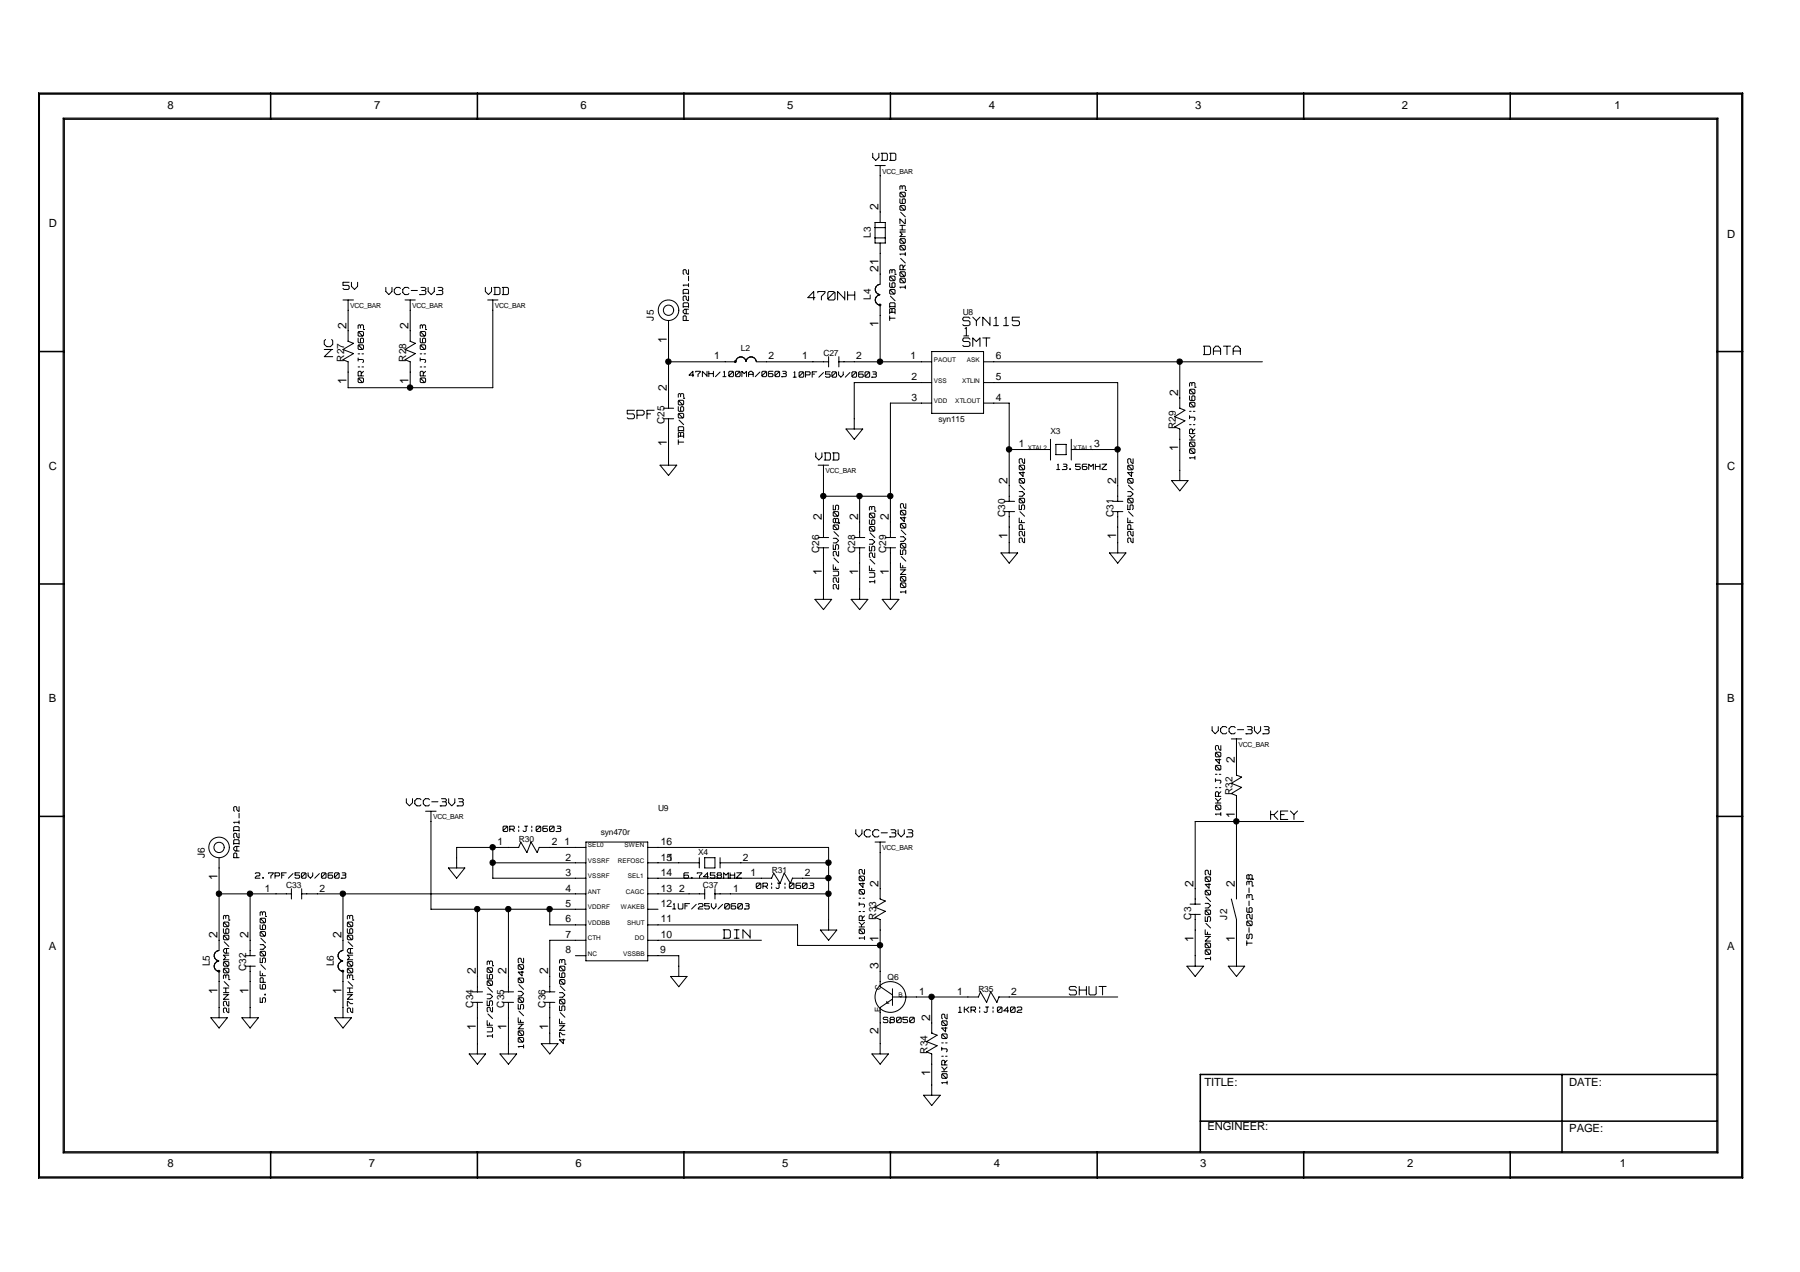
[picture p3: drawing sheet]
<svg xmlns="http://www.w3.org/2000/svg" width="297mm" height="210mm" viewBox="0 0 297 210" stroke-linecap="round" stroke-linejoin="round" font-family="sans-serif">
<defs><g id="words">
<text font-size="3" fill="#fff" x="55.3" y="58.9" transform="rotate(-90 55.3 58.9)">NC</text>
<g font-size="2.7" fill="#fff">
<text x="133.3" y="49.8">470NH</text>
<text x="158.9" y="57.5">SMT</text>
<text x="158.9" y="54">SYN115</text>
<text x="159" y="55.7">1</text>
<text x="198.6" y="58.8">DATA</text>
<text x="103.5" y="69.4">5PF</text>
<text x="209.7" y="135.5">KEY</text>
<text x="119.3" y="155.1">DIN</text>
<text x="176.4" y="164.5">SHUT</text>
</g>
<g font-size="2.3" fill="#fff">
<text x="144" y="26.7">VDD</text>
<text x="56.6" y="48">5V</text>
<text x="63.7" y="48.8">VCC-3V3</text>
<text x="80.1" y="48.8">VDD</text>
<text x="134.6" y="76.1">VDD</text>
<text x="200" y="121.3">VCC-3V3</text>
<text x="67.1" y="133.2">VCC-3V3</text>
<text x="141.2" y="138.3">VCC-3V3</text>
</g>
<g font-size="2">
<text x="145" y="34.6" transform="rotate(-90 145 34.6)">2</text>
<text x="145" y="44.9" transform="rotate(-90 145 44.9)">21</text>
<text x="57.2" y="54.2" transform="rotate(-90 57.2 54.2)">2</text>
<text x="67.4" y="54.2" transform="rotate(-90 67.4 54.2)">2</text>
<text x="110.1" y="56.6" transform="rotate(-90 110.1 56.6)">1</text>
<text x="145" y="54" transform="rotate(-90 145 54)">1</text>
<text x="57.2" y="63.4" transform="rotate(-90 57.2 63.4)">1</text>
<text x="67.4" y="63.4" transform="rotate(-90 67.4 63.4)">1</text>
<text x="110.1" y="64.5" transform="rotate(-90 110.1 64.5)">2</text>
<text x="194.4" y="65.3" transform="rotate(-90 194.4 65.3)">2</text>
<text x="110.1" y="73.6" transform="rotate(-90 110.1 73.6)">1</text>
<text x="194.4" y="74.5" transform="rotate(-90 194.4 74.5)">1</text>
<text x="166.3" y="79.8" transform="rotate(-90 166.3 79.8)">2</text>
<text x="184.2" y="79.8" transform="rotate(-90 184.2 79.8)">2</text>
<text x="135.6" y="85.8" transform="rotate(-90 135.6 85.8)">2</text>
<text x="141.6" y="85.8" transform="rotate(-90 141.6 85.8)">2</text>
<text x="146.7" y="85.8" transform="rotate(-90 146.7 85.8)">2</text>
<text x="166.3" y="89" transform="rotate(-90 166.3 89)">1</text>
<text x="184.2" y="89" transform="rotate(-90 184.2 89)">1</text>
<text x="135.6" y="94.9" transform="rotate(-90 135.6 94.9)">1</text>
<text x="141.6" y="94.9" transform="rotate(-90 141.6 94.9)">1</text>
<text x="146.7" y="94.9" transform="rotate(-90 146.7 94.9)">1</text>
<text x="203.8" y="125.8" transform="rotate(-90 203.8 125.8)">2</text>
<text x="203.8" y="135" transform="rotate(-90 203.8 135)">1</text>
<text x="35.9" y="145.2" transform="rotate(-90 35.9 145.2)">1</text>
<text x="145" y="146.3" transform="rotate(-90 145 146.3)">2</text>
<text x="197" y="146.3" transform="rotate(-90 197 146.3)">2</text>
<text x="203.8" y="146.3" transform="rotate(-90 203.8 146.3)">2</text>
<text x="35.9" y="154.8" transform="rotate(-90 35.9 154.8)">2</text>
<text x="41" y="154.8" transform="rotate(-90 41 154.8)">2</text>
<text x="56.3" y="154.8" transform="rotate(-90 56.3 154.8)">2</text>
<text x="145" y="155.4" transform="rotate(-90 145 155.4)">1</text>
<text x="197" y="155.4" transform="rotate(-90 197 155.4)">1</text>
<text x="203.8" y="155.4" transform="rotate(-90 203.8 155.4)">1</text>
<text x="78.5" y="160.8" transform="rotate(-90 78.5 160.8)">2</text>
<text x="83.6" y="160.8" transform="rotate(-90 83.6 160.8)">2</text>
<text x="90.5" y="160.8" transform="rotate(-90 90.5 160.8)">2</text>
<text x="145" y="159.9" transform="rotate(-90 145 159.9)">3</text>
<text x="35.9" y="164" transform="rotate(-90 35.9 164)">1</text>
<text x="41" y="164" transform="rotate(-90 41 164)">1</text>
<text x="56.3" y="164" transform="rotate(-90 56.3 164)">1</text>
<text x="78.5" y="169.9" transform="rotate(-90 78.5 169.9)">1</text>
<text x="83.6" y="169.9" transform="rotate(-90 83.6 169.9)">1</text>
<text x="90.5" y="169.9" transform="rotate(-90 90.5 169.9)">1</text>
<text x="145" y="170.6" transform="rotate(-90 145 170.6)">2</text>
<text x="153.5" y="168.5" transform="rotate(-90 153.5 168.5)">2</text>
<text x="153.5" y="177.6" transform="rotate(-90 153.5 177.6)">1</text>
</g>
<g font-size="2" fill="#fff">
<text x="149.7" y="47.6" transform="rotate(-90 149.7 47.6)">100R/100MHZ/0603</text>
<text x="114" y="52.9" transform="rotate(-90 114 52.9)">PAD2D1_2</text>
<text x="148" y="52.9" transform="rotate(-90 148 52.9)">TBD/0603</text>
<text x="60.3" y="63.1" transform="rotate(-90 60.3 63.1)">0R|J|0603</text>
<text x="70.6" y="63.1" transform="rotate(-90 70.6 63.1)">0R|J|0603</text>
<text x="113.2" y="73.3" transform="rotate(-90 113.2 73.3)">TBD/0603</text>
<text x="197.5" y="75.8" transform="rotate(-90 197.5 75.8)">100KR|J|0603</text>
<text x="169.4" y="89.5" transform="rotate(-90 169.4 89.5)">22PF/50V/0402</text>
<text x="187.3" y="89.5" transform="rotate(-90 187.3 89.5)">22PF/50V/0402</text>
<text x="138.7" y="97.2" transform="rotate(-90 138.7 97.2)">22UF/25V/0805</text>
<text x="144.7" y="96.2" transform="rotate(-90 144.7 96.2)">1UF/25V/0603</text>
<text x="149.8" y="97.9" transform="rotate(-90 149.8 97.9)">100NF/50V/0402</text>
<text x="201.8" y="134.6" transform="rotate(-90 201.8 134.6)">10KR|J|0402</text>
<text x="39.8" y="141.5" transform="rotate(-90 39.8 141.5)">PAD2D1_2</text>
<text x="143" y="155" transform="rotate(-90 143 155)">10KR|J|0402</text>
<text x="200.1" y="158.4" transform="rotate(-90 200.1 158.4)">100NF/50V/0402</text>
<text x="207" y="156" transform="rotate(-90 207 156)">TS-026-3-38</text>
<text x="38.1" y="167.1" transform="rotate(-90 38.1 167.1)">22NH/300MA/0603</text>
<text x="44.2" y="165.4" transform="rotate(-90 44.2 165.4)">5.6PF/50V/0603</text>
<text x="58.5" y="167.1" transform="rotate(-90 58.5 167.1)">27NH/300MA/0603</text>
<text x="81.6" y="171.2" transform="rotate(-90 81.6 171.2)">1UF/25V/0603</text>
<text x="86.7" y="172.9" transform="rotate(-90 86.7 172.9)">100NF/50V/0402</text>
<text x="93.6" y="172.2" transform="rotate(-90 93.6 172.2)">47NF/50V/0603</text>
<text x="156.6" y="178.9" transform="rotate(-90 156.6 178.9)">10KR|J|0402</text>
</g>
<g font-size="1.9">
<text x="27.6" y="17.9">8</text>
<text x="61.7" y="17.9">7</text>
<text x="95.8" y="17.9">6</text>
<text x="129.9" y="17.9">5</text>
<text x="163.2" y="17.9">4</text>
<text x="197.2" y="17.9">3</text>
<text x="231.3" y="17.9">2</text>
<text x="266.4" y="17.9">1</text>
<text x="8" y="37.5">D</text>
<text x="285" y="39.2">D</text>
<text x="8" y="77.6">C</text>
<text x="285" y="77.6">C</text>
<text x="8" y="115.9">B</text>
<text x="285" y="115.9">B</text>
<text x="8" y="156.8">A</text>
<text x="285" y="156.8">A</text>
<text x="198.8" y="179.2">TITLE:</text>
<text x="259" y="179.2">DATE:</text>
<text x="199.3" y="186.5">ENGINEER:</text>
<text x="259" y="186.8">PAGE:</text>
<text x="27.6" y="192.6">8</text>
<text x="60.9" y="192.6">7</text>
<text x="95" y="192.6">6</text>
<text x="129.1" y="192.6">5</text>
<text x="164" y="192.6">4</text>
<text x="198.1" y="192.6">3</text>
<text x="232.2" y="192.6">2</text>
<text x="267.3" y="192.6">1</text>
</g>
<g font-size="1.7">
<text x="143.7" y="39.3" transform="rotate(-90 143.7 39.3)">L3</text>
<text x="107.9" y="52.9" transform="rotate(-90 107.9 52.9)">J5</text>
<text x="143.7" y="49.5" transform="rotate(-90 143.7 49.5)">L4</text>
<text x="56.8" y="59.7" transform="rotate(-90 56.8 59.7)">R27</text>
<text x="67" y="59.7" transform="rotate(-90 67 59.7)">R28</text>
<text x="117.9" y="59.3">1</text>
<text x="126.8" y="59.3">2</text>
<text x="132.4" y="59.3">1</text>
<text x="141.3" y="59.3">2</text>
<text x="150.2" y="59.3">1</text>
<text x="164.3" y="59.3">6</text>
<text x="150.4" y="62.8">2</text>
<text x="164.3" y="62.8">5</text>
<text x="109.6" y="69.9" transform="rotate(-90 109.6 69.9)">C25</text>
<text x="150.4" y="66.1">3</text>
<text x="164.3" y="66.1">4</text>
<text x="194" y="70.8" transform="rotate(-90 194 70.8)">R29</text>
<text x="168.1" y="73.8">1</text>
<text x="180.6" y="73.8">3</text>
<text x="165.9" y="85.3" transform="rotate(-90 165.9 85.3)">C30</text>
<text x="183.8" y="85.3" transform="rotate(-90 183.8 85.3)">C31</text>
<text x="135.2" y="91.2" transform="rotate(-90 135.2 91.2)">C26</text>
<text x="141.1" y="91.2" transform="rotate(-90 141.1 91.2)">C28</text>
<text x="146.3" y="91.2" transform="rotate(-90 146.3 91.2)">C29</text>
<text x="203.4" y="131.2" transform="rotate(-90 203.4 131.2)">R32</text>
<text x="33.8" y="141.5" transform="rotate(-90 33.8 141.5)">J6</text>
<text x="82.1" y="139.5">1</text>
<text x="91.1" y="139.5">2</text>
<text x="93.2" y="139.5">1</text>
<text x="93.3" y="142">2</text>
<text x="109.1" y="139.5">16</text>
<text x="109.1" y="142">151</text>
<text x="122.6" y="142">2</text>
<text x="43.7" y="147.1">1</text>
<text x="52.7" y="147.1">2</text>
<text x="93.3" y="149.7">5</text>
<text x="93.3" y="147.1">4</text>
<text x="93.3" y="144.5">3</text>
<text x="109.1" y="144.5">14</text>
<text x="109.1" y="147.1">13</text>
<text x="109.1" y="149.7">12</text>
<text x="112.1" y="147.1">2</text>
<text x="121" y="147.1">1</text>
<text x="123.8" y="144.5">1</text>
<text x="132.8" y="144.5">2</text>
<text x="93.3" y="154.8">7</text>
<text x="93.3" y="152.2">6</text>
<text x="109.1" y="152.2">11</text>
<text x="109.1" y="154.8">10</text>
<text x="144.6" y="151.7" transform="rotate(-90 144.6 151.7)">R33</text>
<text x="196.6" y="151.7" transform="rotate(-90 196.6 151.7)">C3</text>
<text x="202.5" y="151.7" transform="rotate(-90 202.5 151.7)">J2</text>
<text x="34.6" y="159.4" transform="rotate(-90 34.6 159.4)">L5</text>
<text x="40.6" y="160.3" transform="rotate(-90 40.6 160.3)">C32</text>
<text x="55.1" y="159.4" transform="rotate(-90 55.1 159.4)">L6</text>
<text x="93.3" y="157.3">8</text>
<text x="108.9" y="157.3">9</text>
<text x="78.1" y="166.3" transform="rotate(-90 78.1 166.3)">C34</text>
<text x="83.2" y="166.3" transform="rotate(-90 83.2 166.3)">C35</text>
<text x="90" y="166.3" transform="rotate(-90 90 166.3)">C36</text>
<text x="151.7" y="164.1">1</text>
<text x="157.9" y="164.1">1</text>
<text x="166.9" y="164.1">2</text>
<text x="153.1" y="173.9" transform="rotate(-90 153.1 173.9)">R34</text>
</g>
<g font-size="1.7" fill="#fff">
<text x="113.7" y="62.3">47NH/100MA/0603</text>
<text x="130.9" y="62.4">10PF/50V/0603</text>
<text x="174.4" y="77.7">13.56MHZ</text>
<text x="83" y="137.4">0R|J|0603</text>
<text x="42.1" y="145.1">2.7PF/50V/0603</text>
<text x="112.9" y="145.1">6.7458MHZ</text>
<text x="124.8" y="146.8">0R|J|0603</text>
<text x="111" y="150.2">1UF/25V/0603</text>
<text x="158.2" y="167.2">1KR|J|0402</text>
<text x="145.8" y="168.9">S8050</text>
</g>
<g font-size="1.4">
<text x="158.9" y="52">U8</text>
<text x="122.3" y="58">L2</text>
<text x="135.9" y="58.8">C27</text>
<text x="154.9" y="69.6">syn115</text>
<text x="173.4" y="71.6">X3</text>
<text x="99.1" y="137.8">syn470r</text>
<text x="108.6" y="133.8">U9</text>
<text x="85.6" y="138.9">R30</text>
<text x="115.2" y="141.2">X4</text>
<text x="47.2" y="146.6">C33</text>
<text x="116" y="146.6">C37</text>
<text x="127.4" y="144">R31</text>
<text x="146.5" y="161.7">Q6</text>
<text x="161.5" y="163.6">R35</text>
</g>
<g font-size="1.3">
<text x="145.3" y="167" transform="rotate(-90 145.3 167)">E</text>
<text x="145.3" y="163.4" transform="rotate(-90 145.3 163.4)">C</text>
</g>
<g font-size="1.1">
<text x="145.6" y="28.6">VCC_BAR</text>
<text x="57.8" y="50.8">VCC_BAR</text>
<text x="68" y="50.8">VCC_BAR</text>
<text x="81.7" y="50.8">VCC_BAR</text>
<text x="154.1" y="59.7">PAOUT</text>
<text x="159.6" y="59.7">ASK</text>
<text x="154.1" y="63.1">VSS</text>
<text x="158.8" y="63.1">XTLIN</text>
<text x="154.1" y="66.5">VDD</text>
<text x="157.6" y="66.5">XTLOUT</text>
<text x="169.6" y="74.2">XTAL2</text>
<text x="177.1" y="74.2">XTAL1</text>
<text x="136.2" y="78.1">VCC_BAR</text>
<text x="204.4" y="123.2">VCC_BAR</text>
<text x="71.5" y="135.2">VCC_BAR</text>
<text x="97" y="142.4">VSSRF</text>
<text x="97" y="139.8">SEL0</text>
<text x="101.9" y="142.4">REFOSC</text>
<text x="103" y="139.8">SWEN</text>
<text x="145.6" y="140.3">VCC_BAR</text>
<text x="97" y="147.5">ANT</text>
<text x="97" y="144.9">VSSRF</text>
<text x="103.3" y="147.5">CAGC</text>
<text x="103.6" y="144.9">SEL1</text>
<text x="97" y="155.2">CTH</text>
<text x="97" y="152.6">VDDBB</text>
<text x="97" y="150">VDDRF</text>
<text x="102.4" y="150">WAKEB</text>
<text x="103.5" y="152.6">SHUT</text>
<text x="104.8" y="155.2">DO</text>
<text x="97" y="157.7">NC</text>
<text x="102.8" y="157.7">VSSBB</text>
<text x="148.3" y="164.5">B</text>
</g>
</g></defs>
<g fill="none" stroke="#000" stroke-width=".25">
<path d="M6.3 15.4h281.3v179h-281.3zM10.6 19.7h272.7v170.4h-272.7zM44.7 15.4v4.3M78.8 15.4v4.3M112.9 15.4v4.3M146.9 15.4v4.3M181.1 15.4v4.3M215.1 15.4v4.3M249.2 15.4v4.3M6.3 58h4.3M283.3 58h4.3M6.3 96.4h4.3"/>
<path d="M283.3 96.4h4.3M6.3 134.7h4.3M283.3 134.7h4.3M257.8 177.3v12.8M283.3 177.3h-85.2v12.8M44.7 190.1v4.3M78.8 190.1v4.3M112.9 190.1v4.3M146.9 190.1v4.3M181.1 190.1v4.3M198.1 185h85.2M215.1 190.1v4.3"/>
<path d="M249.2 190.1v4.3"/>
</g>
<g fill="none" stroke="#000" stroke-width=".17">
<path d="M6.5 15.6h280.9v178.6h-280.9zM10.4 19.5h273.1v170.8h-273.1zM144 26l.5 .4M144 25.3v.6M144.4 27.3h1.7M144.4 36.7h1.7v3.4h-1.7zM144.4 37.6h1.7M144.4 39.3h1.7M145 25.3v.6M145 26l-.5 .5M145.2 27.3v9.4M145.4 25.3h.8"/>
<path d="M145.4 26.5h.8M145.6 25.3v1.1M146.3 25.3l.1 .2M146.4 26.3l-.1 .2M146.4 25.5v.8M146.8 25.3h.8M146.8 26.5h.8M147 25.3v1.1M147.7 25.3l.1 .2M147.8 26.3l-.1 .2M147.8 25.5v.8M148.5 32.4l.1 .1"/>
<path d="M148.5 33.5l.1 .1M148.5 34.6l.1 .1M148.5 30.8v.5M148.5 31.9v.4M148.5 32.8v.6M148.5 34.1v.4M148.5 36.2v.7M148.5 39.6v.4M148.5 36.1l.8 .8M148.5 37.2h.9M148.5 37.9h.9M148.5 38.3l.4 .4"/>
<path d="M148.5 38.3h.9M148.5 39h.9M148.6 33.9l-.1 .2M148.6 39.4l-.1 .1M148.6 30.7l-.1 .1M148.6 31.8h.1M148.6 34v.1M148.6 39.4v.1M148.6 31.7l-.1 .1M148.6 35l.8 .8M148.7 30.7h.1M148.7 31.9l.5 .5"/>
<path d="M148.7 31.7h.5M148.7 32.5h.5M148.7 33.6h.5M148.7 34.1l.5 .5M148.7 33.9h.5M148.7 34.7h.5M148.7 39.6l.5 .5M148.7 39.4h.5M148.8 30.7l.1 .1M148.8 38.7l-.3 .3M148.9 30.8v.4M148.9 33v.4"/>
<path d="M148.9 37.2v.7M148.9 33.5h.1M149 30.7h-.1M149 32.8l-.1 .1M149.1 30.7h.1M149.1 32.8h.1M149.3 30.7l.1 .1M149.3 31.7l.1 .1M149.3 32.8l.1 .1M149.3 33.9l.1 .2M149.3 39.4l.1 .1M149.3 36.9h.1"/>
<path d="M149.4 31.4h.1M149.4 32.4l-.1 .1M149.4 33.5l-.1 .1M149.4 34.6l-.1 .1M149.4 30.8v.5M149.4 31.9v.4M149.4 33v.4M149.4 34.1v.4M149.4 36.1v.7M149.4 39.6v.4M53.5 57.7h1.4M53.5 56.3v.5"/>
<path d="M53.5 56.8l.4 .4M53.6 58.9h1.3M53.7 56l-.2 .2M54 57.2h.5M54.7 57.7l-1.2 1.2M54.7 56l.2 .2M54.9 56.3v.5M54.9 56.8l-.4 .4M56.6 47.6l.2 .2M56.6 49.5h1.7M56.6 46.6v.5M56.6 47.1h.8"/>
<path d="M56.6 46.6h1M56.8 47.8h.6M57.4 49.5v6.8l.9 .4-1.7 1 1.7 .6-1.7 1.1 .8 .3v4.3h23.9v-14.5M57.4 47.1l.2 .2M57.6 47.6l-.2 .2M57.6 47.3v.3M58 47.3l.5 .4M58 46.6v.6M59 46.6v.6M59 47.3l-.5 .5M59.1 58.4h.3M59.1 55.3l.1 .2"/>
<path d="M59.1 56.4l.1 .2M59.1 57.5l.1 .2M59.1 53.8v.4M59.1 54.9v.4M59.1 55.8v.6M59.1 57.1v.4M59.1 59.1v.5M59.1 59.3h.7M59.2 53.6l-.1 .1M59.2 54.8h.1M59.2 57h.1M59.2 54.7l-.1 .1"/>
<path d="M59.2 56.9l-.1 .1M59.3 53.6h.1M59.3 54.7h.5M59.3 55.5h.5M59.3 56.6h.5M59.3 56.9h.5M59.3 57.7h.5M59.3 54.9l.5 .5M59.3 57.1l.5 .5M59.4 53.6l.1 .1M59.5 53.8v.3M59.5 56v.4"/>
<path d="M59.5 56.4l.1 .1M59.6 53.6l-.1 .1M59.6 55.8l-.1 .1M59.6 53.6h.2M59.6 55.8h.2M59.7 58.4h.3M59.9 53.6l.1 .1M59.9 54.7l.1 .1M59.9 55.8l.1 .1M59.9 56.9l.1 .1M59.9 59.3l.1 .2M60 54.4h.1"/>
<path d="M60 55.3l-.1 .2M60 56.4l-.1 .2M60 57.5l-.1 .2M60 53.8v.4M60 54.9v.4M60 56v.4M60 57.1v.4M60 59.5v.2M60 59.7l-.1 .1M63.7 48.1l.4 .5M63.7 47.4v.7M64.7 47.4v.7"/>
<path d="M64.7 48.1l-.5 .5M65.1 47.8v.4M65.1 48.3l.3 .3M65.4 47.4l-.3 .4M65.4 48.6h.5M65.4 47.4h.5M65.9 47.4l.2 .2M66.1 48.4l-.2 .2M66.5 47.8v.4M66.5 48.3l.3 .3M66.8 47.4l-.3 .4M66.8 48.6h.5"/>
<path d="M66.8 49.5h1.7M66.8 47.4h.5M67.3 47.4l.2 .2M67.5 48.4l-.2 .2M67.7 49.5v6.8l.8 .4-1.7 1 1.7 .6-1.7 1.1 .9 .3v4.3M67.9 47.9h1M69.3 48.6h.1M69.3 55.3l.2 .2M69.3 56.4l.2 .2M69.3 57.5l.2 .2M69.3 58.4h.3M69.3 53.8v.4"/>
<path d="M69.3 54.9v.4M69.3 55.8v.6M69.3 57.1v.4M69.3 59.1v.5M69.4 59.3h.7M69.5 48.6h.6M69.5 53.6l-.2 .1M69.5 54.8h.1M69.5 57h.1M69.5 54.7l-.2 .1M69.5 56.9l-.2 .1M69.5 47.4h.6"/>
<path d="M69.5 53.6h.1M69.5 54.9l.6 .5M69.5 54.7h.6M69.5 55.5h.6M69.5 56.6h.6M69.5 57.1l.6 .5M69.5 56.9h.6M69.5 57.7h.6M69.6 53.6l.1 .1M69.6 47.9h.5M69.7 53.8v.3M69.7 56v.4"/>
<path d="M69.7 56.4l.1 .1M69.8 53.6v.1M69.8 55.8l-.1 .1M69.9 53.6h.2M69.9 55.8h.2M70 58.4h.2M70.1 47.4l.2 .2M70.1 53.6l.1 .1M70.1 54.7l.1 .1M70.1 55.8l.1 .1M70.1 56.9l.1 .1M70.1 59.3l.1 .2"/>
<path d="M70.1 48l.2 .1M70.2 54.4h.1M70.2 55.3l-.1 .2M70.2 56.4l-.1 .2M70.2 57.5l-.1 .2M70.2 53.8v.4M70.2 54.9v.4M70.2 56v.4M70.2 57.1v.4M70.2 59.5v.2M70.2 59.7l-.1 .1M70.3 47.6v.1"/>
<path d="M70.3 48.1v.3M70.3 48.4l-.2 .2M70.3 47.8l-.2 .1M70.7 48.1l.4 .5M70.7 47.4v.7M71.7 47.4v.7M71.7 48.1l-.5 .5M72.1 48.6h.1M72.3 48.6h.6M72.3 47.4h.6M72.4 47.9h.5M72.9 47.4l.2 .2"/>
<path d="M72.9 48l.2 .1M73.1 47.6v.1M73.1 48.1v.3M73.1 48.4l-.2 .2M73.1 47.8l-.2 .1M80.1 48.1l.5 .5M80.1 47.4v.7M80.5 49.5h1.7M81.1 47.4v.7M81.1 48.1l-.5 .5M81.5 48.6h.8M81.5 47.4h.8"/>
<path d="M81.7 47.5v1.1M82.3 47.4l.2 .2M82.5 48.4l-.2 .2M82.5 47.6v.8M82.9 48.6h.8M82.9 47.4h.8M83.1 47.5v1.1M83.7 47.4l.2 .2M83.9 48.4l-.2 .2M83.9 47.6v.8M110.3 59.7h11.1M110.3 52.9v14.5"/>
<path d="M112.7 45.1l.2 .2M112.7 47l.2 .2M112.7 49.5l.2 .1M112.7 44.7v.4M112.7 47.9v.6M112.7 49v.5M112.7 50.1v.6M112.7 51.3v.2M112.7 52.3v.6M112.7 51.5l.3 .3M112.8 47h.8M112.8 48.4h.8"/>
<path d="M112.8 50.6h.8M112.8 52.9h.8M112.9 44.5l-.2 .1M112.9 47.8l-.2 .1M112.9 48.9l-.2 .1M112.9 50l-.2 .1M112.9 52.1l-.2 .2M112.9 44.5h.2M112.9 48.9h.2M112.9 52.1h.2M112.9 47.8h.6M112.9 50h.6"/>
<path d="M113 51l-.3 .3M113 51h.6M113 51.8h.6M113.1 44.5l.1 .1M113.1 48.9l.1 .1M113.1 52.1l.1 .2M113.2 44.7v.3M113.2 49v.3M113.2 51.1v.6M113.2 52.3v.5M113.2 45l.3 .3M113.2 49.4l.3 .2"/>
<path d="M113.5 50l.1 .1M113.5 47.8l.1 .1M113.5 45.3h.1M113.5 49.6h.1M113.6 44.5v.7M113.6 45.6v.7M113.6 46.8v.5M113.6 47.9v.6M113.6 48.9v.7M113.6 50.1v.6M121.7 59.2l-.3 .5M122.3 58.9l-.6 .2"/>
<path d="M122.3 58.9l.6 .3M122.7 59h.1M122.9 59.2l.2 .4M123 59.3h.1M123.1 59.6v.1M123.4 59.2l-.3 .4M124 58.9l-.6 .2M124 58.9l.5 .3M124.4 59h.1M124.6 59.2l.2 .5M124.7 59.3h.1M124.8 59.7h11.9"/>
<path d="M133.3 49.1h1.2M134.3 48.1v1.4M134.3 48.1l-1 1M135 48.1v.2M135 48.1h1.1M135.6 49v.5M136.1 48.4l-.5 .5M136.1 48.1v.2M136.6 49.3l.2 .2M136.6 48.4v.9M136.7 58.9v1.7M136.8 48.1l-.2 .2"/>
<path d="M136.8 49.5h.7M136.8 48.1h.7M137.5 48.4l-.8 .9M137.6 48.3h.2M137.6 48.1l.2 .2M137.8 49.3l-.2 .2M137.8 48.4v.9M138.2 48.1l1.2 1.2M138.2 48.1v1.4M138.4 59.7h15.4M138.4 58.9v1.7M139.4 48.1v1.4"/>
<path d="M139.9 48.1v1.4M139.9 48.7h1.1M141.1 48.1v1.4M144.4 49.5l.3 .6M144.4 47.8l.3 .5M144.5 47.4h.1M144.6 48.2h.1M144.6 49v.1M144.6 49.9v.1M144.7 50.1l.5 .2M144.7 47.2l-.3 .5M144.7 48.9l-.3 .6"/>
<path d="M144.7 48.4l.5 .2M144.8 50.2h.1M144.8 48.8h.1M144.8 48.5h.1M144.9 47h.1M145.2 48.7l-.5 .2M145.2 46.9l-.5 .2M145.2 40.1v6.8M145.2 50.3v9.4M146.8 46.2l.1 .1M146.8 47.3l.1 .1M146.8 48.4l.1 .1"/>
<path d="M146.8 44.7v.4M146.8 45.7v.5M146.8 46.7v.6M146.8 47.9v.5M146.8 50.1v.6M146.8 51.1v.7M146.8 52.1v.8M146.9 50.6h.8M146.9 51.5h.8M146.9 52.5h.8M146.9 50.9l-.1 .1M146.9 47.8l-.1 .1"/>
<path d="M146.9 45.6l-.1 .1M146.9 44.5l-.1 .1M146.9 45.6v.1M146.9 47.8v.1M146.9 50l-.1 .1M146.9 48.9l.8 .7M147 48.5h.5M147 44.5h.1M147 50.9h.1M147 47.8h.5M147 50h.5M147 47.4h.5"/>
<path d="M147 45.7l.5 .6M147 45.6h.5M147 46.3h.5M147 47.9l.5 .6M147.1 44.5l.1 .1M147.1 50.9l.1 .1M147.2 44.7v.3M147.2 46.8v.5M147.2 51.1v.4M147.2 47.3l.1 .1M147.3 50.9l-.1 .1M147.3 44.5l-.1 .1"/>
<path d="M147.3 46.7l-.1 .1M147.4 44.5h.1M147.4 46.7h.1M147.4 50.9h.1M147.6 47.8l.1 .1M147.6 50l.1 .1M147.6 44.5l.1 .1M147.6 45.6l.1 .1M147.6 46.7l.1 .1M147.6 50.9l.1 .1M147.7 45.3h.1M147.7 46.2l-.1 .1"/>
<path d="M147.7 47.3l-.1 .1M147.7 48.4l-.1 .1M147.7 44.7v.4M147.7 45.7v.5M147.7 46.8v.5M147.7 47.9v.5M147.7 50.1v.6M147.7 51.1v.7M148.5 40l.1 .1M148.5 41.1l.1 .1M148.5 41.9l.1 .2M148.5 45.5l.1 .1"/>
<path d="M148.5 46.5l.1 .2M148.5 47.4l.1 .1M148.5 40.7v.4M148.5 43.9v.6M148.5 45v.4M148.5 46.1v.4M148.5 44.5h.9M148.5 41.9h.9M148.5 47.4h.9M148.6 45.9l-.1 .1M148.6 40.5l-.1 .1M148.6 40.5v.1"/>
<path d="M148.6 44.9v.1M148.6 45.9v.1M148.6 43.7l-.1 .2M148.6 44.8l-.1 .2M148.6 42.6l.8 .8M148.7 43.7h.1M148.7 46.7h.5M148.7 40.1h.5M148.7 40.7l.5 .5M148.7 40.5h.5M148.7 41.2h.5M148.7 45l.5 .6"/>
<path d="M148.7 44.8h.5M148.7 45.6h.5M148.7 46.1l.5 .5M148.7 45.9h.5M148.9 43.7l.1 .2M149 43.9v.6M149.3 40.5l.1 .1M149.3 44.8l.1 .2M149.3 45.9l.1 .1M149.4 41.1l-.1 .1M149.4 46.5l-.1 .2M149.4 40l-.1 .1"/>
<path d="M149.4 45.5l-.1 .1M149.4 40.7v.4M149.4 41.7v.5M149.4 45v.4M149.4 46.1v.4M149.4 47.1v.5M149.4 43.7l-.3 .4M153.8 58h8.5v10.2h-8.5zM158.9 52.5v.2M158.9 56v.1M158.9 52.8l.1 .1M158.9 53.6l.1 .1"/>
<path d="M158.9 56.2l.1 .2M158.9 57l.1 .2M159 52.3l-.1 .2M159 55.8l-.1 .1M159 55.4h.9M159.1 53.7h.7M159.1 52.9h.7M159.1 52.3h.7M159.1 55.8h.7M159.1 56.4h.7M159.1 57.2h.7M159.5 54l-.2 .2"/>
<path d="M159.5 54.1v1.3M159.9 52.3l.2 .2M159.9 52.9l.2 .2M159.9 55.8l.2 .2M159.9 56.4l.2 .2M160.1 53.2v.3M160.1 56.6v.4M160.1 53.6l-.2 .1M160.1 57l-.2 .2M160.5 52.3l.6 .6M160.5 55.8l.6 .5M160.5 55.8v1.4"/>
<path d="M161.1 53v.7M161.7 55.8l-.6 .6M161.7 52.3l-.6 .6M161.7 55.8v1.4M162.2 52.3l1.1 1.2M162.2 52.4v1.3M162.2 55.8h1.2M162.3 59.7h46M162.8 55.8v1.4M163.4 52.3v1.4M164 53.7h.8M164.4 52.3l-.2 .2"/>
<path d="M164.4 52.4v1.3M165.6 53.7h.8M166 52.3l-.2 .2M166 52.4v1.3M167 53.6l.2 .1M167 52.3v.6M167.1 52.9h.9M167.1 52.3h1.1M167.3 53.7h.7M168 52.9l.2 .2M168.2 53.6l-.2 .1M168.2 53.2v.3"/>
<path d="M194.7 59.7v7.7l.8 .3-1.7 1.1 1.7 .6-1.7 1.1 .9 .3v8.5M198.6 57.1h.9M198.6 58.5h.9M198.8 57.2v1.3M199.6 57.1l.2 .2M199.8 58.3l-.2 .2M199.8 57.4v.9M200.2 57.6v.9M200.3 57.9h1.1M200.6 57.1l-.4 .4M200.7 57.1h.3M201 57.1l.4 .4"/>
<path d="M201.4 57.6v.9M201.9 57.1h1.2M202.5 57.2v1.3M203.5 57.6v.9M203.5 57.9h1.1M203.9 57.1l-.4 .4M203.9 57.1h.4M204.3 57.1l.4 .4M204.7 57.6v.9M59.1 60.6h.3M59.1 63l.1 .1M59.1 61.4v.6"/>
<path d="M59.1 62.5v.5M59.1 62h.9M59.2 62.4v.1M59.2 61.3l-.1 .1M59.2 62.4l-.1 .1M59.3 63.1h.5M59.3 61.3h.1M59.3 62.4h.5M59.3 62.5l.5 .6M59.5 61.3l.1 .1M59.6 61.4v.6M59.7 60.6h.3"/>
<path d="M59.9 62.4l.1 .1M60 62.5v.5M60 63l-.1 .1M60 61.3l-.4 .3M69.3 60.6h.3M69.3 63l.2 .1M69.3 61.4v.6M69.3 62.5v.5M69.4 62h.8M69.5 62.4v.1M69.5 61.3l-.2 .1M69.5 62.4l-.2 .1"/>
<path d="M69.5 63.1h.6M69.5 61.3h.2M69.5 62.5l.6 .6M69.5 62.4h.6M69.7 61.3l.1 .1M69.8 61.4v.6M70 60.6h.2M70.1 62.4l.1 .1M70.2 62.5v.5M70.2 63l-.1 .1M70.2 61.3l-.3 .3M103.5 68.9l.2 .2"/>
<path d="M103.5 67.7v.6M103.5 68.3h.9M103.5 67.7h1.2M103.7 69.1h.7M104.5 68.3l.2 .2M104.7 68.9l-.2 .2M104.7 68.6v.3M105.1 67.7h.9M105.1 67.7v1.4M105.2 68.5h.8M106.1 67.7l.2 .2M106.3 68.3l-.2 .2"/>
<path d="M106.3 68v.3M106.8 67.7h1.1M106.8 67.7v1.4M106.8 68.3h.6M108.9 76.8h2.8l-1.4 1.7zM109.5 69.1h1.7M109.5 67.4h1.7M110.3 69.1v7.7M111.9 66.7l.2 .1M111.9 67.7l.2 .2M111.9 68.8l.2 .2M111.9 65.1v.4"/>
<path d="M111.9 66.2v.4M111.9 67.1v.6M111.9 68.4v.4M111.9 70.6v.6M111.9 71.5v.7M111.9 72.6v.7M112 73h.8M112 71h.8M112 72h.8M112.1 70.4l-.2 .1M112.1 65l-.2 .1M112.1 66.1v.1"/>
<path d="M112.1 68.3h.1M112.1 66.1l-.2 .1M112.1 68.2l-.2 .1M112.1 71.3l-.2 .2M112.1 69.3l.7 .8M112.1 67.9h.5M112.1 65h.1M112.1 71.3h.1M112.1 68.2h.5M112.1 66.2l.5 .6M112.1 66.1h.5M112.1 66.8h.5"/>
<path d="M112.1 68.4l.5 .5M112.1 69h.5M112.1 70.4h.5M112.2 65l.1 .1M112.2 71.3l.1 .1M112.3 65.1v.4M112.3 67.3v.4M112.3 71.5v.4M112.3 67.7l.1 .1M112.4 65h.1M112.4 67.1l-.1 .1M112.4 71.3l-.1 .2"/>
<path d="M112.5 65h.1M112.5 67.1h.1M112.5 71.3h.1M112.7 65l.1 .1M112.7 66.1l.1 .1M112.7 67.1l.1 .1M112.7 68.2l.1 .1M112.7 70.4l.1 .1M112.7 71.3l.1 .2M112.8 65.7h.1M112.8 68.8l-.1 .2M112.8 66.7l-.1 .1"/>
<path d="M112.8 67.7l-.1 .2M112.8 65.1v.4M112.8 66.2v.4M112.8 67.3v.4M112.8 68.4v.4M112.8 70.6v.6M112.8 71.5v.7M113.7 61.9h.8M114.3 61.3v.9M114.3 61.3l-.6 .6M114.8 61.3v.1M114.9 61.3h.6"/>
<path d="M115.2 61.8v.4M115.5 61.4l-.3 .4M115.6 61.3v.1M115.9 61.3l.7 .7M115.9 61.3v.9M116.7 61.3v.9M117 61.3v.9M117 61.7h.7M117.7 61.3v.9M118.8 61.4l-.7 .8M119.3 62.2h.5M119.5 61.3l-.1 .1"/>
<path d="M119.5 61.3v.8M120.3 62l.1 .2M120.3 61.4v.6M120.4 61.3l-.1 .1M120.4 61.3h.5M120.4 62.2h.5M120.9 61.4l-.6 .6M120.9 61.4h.1M120.9 61.3l.1 .1M121 62l-.1 .2M121 61.4v.6M121.4 62l.1 .2"/>
<path d="M121.4 61.4v.6M121.5 61.3l-.1 .1M121.5 61.3h.5M121.5 62.2h.5M122 61.4l-.6 .6M122 61.4h.1M122 61.3l.1 .1M122.1 62l-.1 .2M122.1 61.4v.6M122.4 61.3l.4 .3M122.4 61.3v.9M123.2 61.3v.9"/>
<path d="M123.2 61.3l-.4 .4M123.5 61.6v.6M123.6 61.8h.6M123.8 61.3l-.3 .2M123.8 61.3h.2M124 61.3l.3 .2M124.3 61.6v.6M125.4 61.4l-.8 .8M125.7 62l.2 .2M125.7 61.4v.6M125.9 61.3l-.2 .1M125.9 61.3h.4"/>
<path d="M125.9 62.2h.4M126.3 61.4l-.5 .6M126.4 61.4h.1M126.4 61.3l.1 .1M126.5 62l-.1 .2M126.5 61.4v.6M126.8 62l.1 .2M126.8 61.4v.6M126.9 61.7h-.1M126.9 61.3l-.1 .1M127 61.7h.4M127 61.3h.6"/>
<path d="M127 62.2h.4M127.4 61.7l.2 .1M127.6 61.8v.2M127.6 62l-.2 .2M127.9 62l.1 .2M127.9 61.4v.6M128 61.3l-.1 .1M128.1 61.3h.4M128.1 62.2h.4M128.5 61.4l-.6 .6M128.5 61.4h.1M128.5 61.3l.2 .1"/>
<path d="M128.7 62l-.2 .2M128.7 61.4v.6M129 62.2h.1M129.2 61.3h.4M129.2 62.2h.4M129.2 61.7h.4M129.6 61.3l.2 .1M129.7 61.7l.1 .1M129.8 61.5l-.2 .2M129.8 61.4v.1M129.8 61.8v.2M129.8 62l-.2 .2"/>
<path d="M130.9 62.2h.5M131.1 61.4l-.1 .1M131.1 61.4v.8M131.9 62.1l.1 .1M131.9 61.5v.6M132 61.4l-.1 .1M132 62.2h.5M132 61.4h.5M132.5 61.5l-.6 .6M132.5 61.5h.1M132.5 61.4l.1 .1M132.6 62.1l-.1 .1"/>
<path d="M132.6 61.5v.6M132.9 61.4h.6M132.9 61.4v.8M133 61.9h.5M133.6 61.4l.1 .1M133.7 61.7l-.1 .2M133.7 61.5v.2M134 61.4h.8M134 61.4v.8M134.1 61.7h.3M134.6 75.4l.5 .5M134.6 74.7v.7"/>
<path d="M135 76.8h1.7M135.6 74.7v.7M135.6 75.4l-.5 .5M135.9 76.8v11.9M135.9 61.5l-.8 .7M136 74.7h.8M136 75.9h.8M136.2 74.8v1.1M136.2 62.1l.2 .1M136.2 61.4v.3M136.3 61.7h.5M136.3 61.4h.7"/>
<path d="M136.4 62.2h.4M136.9 61.7l.1 .2M136.9 74.7l.1 .2M137 62.1l-.1 .1M137 61.9v.2M137 75.7l-.1 .2M137 74.9v.8M137.3 62.1l.1 .1M137.3 61.5v.6M137.4 61.4l-.1 .1M137.4 74.7h.8M137.4 75.9h.8"/>
<path d="M137.5 62.2h.4M137.5 61.4h.4M137.6 74.8v1.1M137.9 61.5l-.6 .6M137.9 61.5h.1M137.9 61.4l.1 .1M138 62.1l-.1 .1M138 61.5v.6M138.3 74.7l.1 .2M138.4 61.9l.3 .3M138.4 61.4v.4M138.4 75.7l-.1 .2"/>
<path d="M138.4 74.9v.8M139.1 61.4v.4M139.1 61.9l-.3 .3M139.6 70.8h2.8l-1.4 1.7zM140.3 61.5l-.8 .7M140.6 62.1l.1 .1M140.6 61.5v.6M140.7 61.4l-.1 .1M140.8 62.2h.4M140.8 61.4h.4M141.2 61.5l-.6 .6M141.2 61.5h.1"/>
<path d="M141.2 61.4l.2 .1M141.4 62.1l-.2 .1M141.4 61.5v.6M141.7 62.1l.1 .1M141.7 61.5v.6M141.8 61.7l-.1 .1M141.8 61.4l-.1 .1M141.9 61.7h.4M141.9 62.2h.4M141.9 61.4h.6M142.3 61.7l.2 .2M142.5 61.9v.2"/>
<path d="M142.5 62.1l-.2 .1M142.7 62.1l.2 .1M142.7 61.5v.6M142.9 61.4l-.2 .1M142.9 62.2h.4M142.9 61.4h.4M143.3 61.5l-.5 .6M143.4 61.5h.1M143.4 61.4l.1 .1M143.5 62.1l-.1 .1M143.5 61.5v.6M143.8 62.2h.1"/>
<path d="M144 62.2h.4M144 61.4h.4M144.1 61.7h.3M144.5 61.4l.1 .1M144.5 61.8l.1 .1M144.6 61.5v.1M144.6 61.9v.2M144.6 62.1l-.1 .1M144.6 61.6l-.1 .1M153.8 63.1h-12.8v7.7M153.8 66.5h-6.9v22.2M162.3 63.1h22.1v19.6"/>
<path d="M162.3 66.5h4.2v16.2M166.5 74.2h6.9M168.2 76.3l.1 .2M168.2 77.4l.1 .1M168.2 79.6l.1 .1M168.2 75.9v.4M168.2 76.9v.5M168.2 79.1v.5M168.2 78l.6 .6M168.2 78h.9M168.3 75.7l-.1 .1M168.3 76.8v.1"/>
<path d="M168.3 79v.1M168.3 76.8l-.1 .1M168.3 79l-.1 .1M168.4 75.7h.1M168.4 76.8h.5M168.4 77.5h.5M168.4 79h.5M168.4 79.7h.5M168.4 76.9l.5 .6M168.4 79.1l.5 .6M168.6 75.7l.1 .1M168.7 75.9v.3"/>
<path d="M168.7 76.2l.3 .3M168.8 77.9v.7M169 76.8l.1 .1M169 79l.1 .1M169 76.5h.1M169.1 77.4l-.1 .1M169.1 79.6l-.1 .1M169.1 75.7v.7M169.1 76.9v.5M169.1 79.1v.5M173.4 72.5v3.4M174.2 73.3h1.7v1.7h-1.7z"/>
<path d="M174.4 77.5h.5M174.6 76.6l-.1 .1M174.6 76.6v.8M175.3 77.5h.1M175.5 77.5h.4M175.5 76.6h.4M175.6 77h.3M175.9 76.6l.2 .1M176 77l.1 .1M176.1 76.8h.1M176.1 77.1v.2M176.1 77.4l-.2 .1"/>
<path d="M176.1 76.8l-.2 .2M176.5 77.4h.1M176.5 77.4v.1M176.6 77.5h.1M176.7 77.4v.1M176.8 72.5v3.4M176.8 74.2h7.6M177.5 77.4l.1 .1M177.5 76.6v.4M177.5 77h.6M177.5 76.6h.8M177.7 77.5h.4"/>
<path d="M178.1 77l.2 .1M178.3 77.4l-.2 .1M178.3 77.1v.2M178.6 77.4l.1 .1M178.6 76.8v.5M178.7 77l-.1 .1M178.7 76.6l-.1 .1M178.8 77.5h.4M178.8 77h.4M178.8 76.6h.6M179.2 77l.2 .1M179.4 77.1v.2"/>
<path d="M179.4 77.4l-.2 .1M179.7 76.6l.3 .3M179.7 76.6v.9M180.4 76.6v.9M180.4 76.6l-.4 .4M180.8 76.6v.9M180.8 77h.7M181.5 76.6v.9M181.9 77.4v.1M181.9 76.6h.7M181.9 77.5h.7M182.6 76.6l-.7 .8"/>
<path d="M186.1 76.3l.1 .2M186.1 77.4l.1 .1M186.1 79.6l.1 .1M186.1 78l.6 .6M186.1 75.9v.4M186.1 76.9v.5M186.1 79.1v.5M186.1 78h.9M186.2 75.7l-.1 .1M186.2 76.8v.1M186.2 79v.1M186.2 76.8l-.1 .1"/>
<path d="M186.2 79l-.1 .1M186.3 75.7h.1M186.3 76.8h.5M186.3 76.9l.5 .6M186.3 77.5h.5M186.3 79.1l.5 .6M186.3 79h.5M186.3 79.7h.5M186.5 75.7l.1 .1M186.6 75.9v.3M186.6 76.2l.3 .3M186.7 77.9v.7"/>
<path d="M186.9 76.8l.1 .1M186.9 79l.1 .1M186.9 76.5h.1M187 77.4l-.1 .1M187 79.6l-.1 .1M187 75.7v.7M187 76.9v.5M187 79.1v.5M193.3 79.3h2.7l-1.3 1.7zM196.3 64.9l.1 .1M196.3 66l.1 .1M196.3 67l.1 .2"/>
<path d="M196.3 67.9h.3M196.3 70.1h.3M196.3 73.6l.1 .1M196.3 74.7l.1 .1M196.3 75.5l.1 .2M196.3 63.3v.4M196.3 64.4v.4M196.3 65.3v.6M196.3 66.6v.4M196.3 68.6v.5M196.3 71v.6M196.3 73.1v.4"/>
<path d="M196.3 74.2v.4M196.3 72.6h.9M196.3 71.9l.4 .3M196.3 68.8h.7M196.3 71.6h.9M196.3 75.5h.8M196.4 63.1l-.1 .2M196.4 64.3v.1M196.4 66.4v.1M196.4 73v.1M196.4 74.1v.1M196.4 64.2l-.1 .2"/>
<path d="M196.4 66.4l-.1 .1M196.4 70.8l-.1 .1M196.4 73l-.1 .1M196.4 74.1l-.1 .1M196.5 63.1h.1M196.5 70.8h.1M196.5 64.4l.5 .6M196.5 64.2h.5M196.5 65h.5M196.5 66.1h.5M196.5 66.6l.5 .5M196.5 66.4h.5"/>
<path d="M196.5 67.2h.5M196.5 73.1l.5 .6M196.5 73h.5M196.5 73.7h.5M196.5 74.2l.5 .6M196.5 74.1h.5M196.5 74.8h.5M196.6 63.1l.1 .2M196.7 63.3v.3M196.7 65.5v.4M196.7 72.3v.3M196.7 66l.1 .1"/>
<path d="M196.7 70.8l.1 .1M196.7 72.2h.1M196.8 63.1l-.1 .1M196.8 65.3l-.1 .2M196.8 71v.5M196.8 63.1h.2M196.8 65.3h.2M196.9 67.9h.3M196.9 70.1h.3M197.1 63.1l.1 .2M197.1 64.2l.1 .2M197.1 65.3l.1 .2"/>
<path d="M197.1 66.4l.1 .1M197.1 68.8l.1 .2M197.1 73l.1 .1M197.1 74.1l.1 .1M197.2 63.9h.1M197.2 64.9l-.1 .1M197.2 66l-.1 .1M197.2 67l-.1 .2M197.2 63.3v.4M197.2 64.4v.4M197.2 65.5v.4M197.2 66.6v.4"/>
<path d="M197.2 69v.2M197.2 73.1v.4M197.2 74.2v.4M197.2 75.3v.5M197.2 69.2l-.1 .2M197.2 73.6l-.1 .1M197.2 74.7l-.1 .1M197.2 70.8l-.4 .3M197.2 71.9l-.4 .3M134.5 98.9h2.7l-1.3 1.7zM135 90.4h1.7M135 88.7h1.7"/>
<path d="M135.9 90.4v8.5M135.9 81.9h11M137.5 85.1l.1 .1M137.5 85.7l.3-.2 .1 .2 .2-.2 .3 .2M137.5 86.2l.3 .1 .1-.1 .2 .1 .3-.1M137.5 87.3l.1 .1M137.5 91.6l.1 .2M137.5 96l.1 .1M137.5 97.1l.1 .1M137.5 84.1h.4M137.5 83.4v.7M137.5 84.6v.4"/>
<path d="M137.5 85.7v.4M137.5 86.8v.4M137.5 89.9v.7M137.5 91.2v.4M137.5 93.2v.8M137.5 95.5v.4M137.5 96.6v.4M137.5 88.8h.5M137.5 89.6h.5M137.5 90.6h.4M137.5 94.2h.7M137.5 95h.7"/>
<path d="M137.5 94h.9M137.6 84.5v.1M137.6 86.7v.1M137.6 84.4l-.1 .2M137.6 86.6l-.1 .2M137.6 91l-.1 .1M137.6 95.3l-.1 .2M137.6 96.4l-.1 .2M137.6 87.7l.8 .8M137.6 92.1l.8 .8M137.7 91h.1M137.7 95.3h.1"/>
<path d="M137.7 96.4h.1M137.7 86.8l.5 .5M137.7 84.4h.5M137.7 84.6l.5 .5M137.7 85.2h.5M137.7 86.6h.5M137.7 87.4h.5M137.9 96.4l.1 .2M137.9 91l.1 .1M137.9 83.5v.6M137.9 85.7v.4M137.9 90.1v.5"/>
<path d="M137.9 93.6v.3M137.9 95.3l.1 .2M138 83.4l-.1 .1M138 89.9l-.1 .1M138 91.2v.3M138 95.5v.3M138 96.6v.3M138 88.8l.4 .4M138 91.5l.3 .3M138 95.9l.3 .2M138 97l.3 .2M138 83.4h.2"/>
<path d="M138 89.9h.2M138.3 83.4l.1 .1M138.3 84.4l.1 .2M138.3 86.6l.1 .2M138.3 89.9l.1 .1M138.3 94.2l.1 .2M138.3 91.8h.1M138.3 96.1h.1M138.3 97.2h.1M138.3 89.3l-.3 .3M138.4 86.3h.1M138.4 84l-.1 .1"/>
<path d="M138.4 85.1l-.1 .1M138.4 87.3l-.1 .1M138.4 90.5l-.1 .1M138.4 94.9l-.1 .1M138.4 83.5v.5M138.4 84.6v.4M138.4 85.7v.4M138.4 86.8v.4M138.4 90.1v.4M138.4 91v.7M138.4 94.4v.4M138.4 95.3v.8"/>
<path d="M138.4 96.4v.8M140.5 98.9h2.7l-1.3 1.7zM141 90.4h1.7M141 88.7h1.7M141.9 81.9v6.8M141.9 90.4v8.5M143.5 85.3l.1 .1M143.5 86.4l.1 .1M143.5 87.5l.1 .1M143.5 91.9l.1 .1M143.5 96l.1 .1M143.5 83.7v.5"/>
<path d="M143.5 84.9v.4M143.5 85.8v.6M143.5 87.1v.4M143.5 90.1v.8M143.5 91.4v.4M143.5 93.4v.8M143.5 89h.4M143.5 89.8h.4M143.5 90.9h.3M143.5 94.5h.7M143.5 95.3h.7M143.5 94.2h.9"/>
<path d="M143.5 96h.8M143.6 83.6l-.1 .1M143.6 84.7v.1M143.6 86.9v.1M143.6 84.7l-.1 .1M143.6 86.9l-.1 .1M143.6 91.2l-.1 .2M143.6 87.9l.8 .8M143.6 92.3l.8 .8M143.6 83.6h.1M143.6 91.2h.2M143.6 85.4h.6"/>
<path d="M143.6 84.9l.6 .5M143.6 84.7h.6M143.6 86.5h.6M143.6 87.1l.6 .5M143.6 86.9h.6M143.6 87.6h.6M143.7 83.6l.1 .1M143.8 83.7v.4M143.8 86v.4M143.8 90.3v.6M143.8 93.8v.3M143.8 86.4l.1 .1"/>
<path d="M143.8 91.2l.2 .2M144 89l.4 .4M144 83.6l-.1 .1M144 85.8l-.2 .1M144 90.1l-.2 .2M144 91.4v.3M144 91.8l.2 .2M144 83.6h.2M144 85.8h.2M144 90.1h.2M144.2 83.6l.2 .1M144.2 84.7l.2 .1"/>
<path d="M144.2 85.8l.2 .1M144.2 86.9l.2 .1M144.2 90.1l.2 .2M144.2 94.5l.2 .1M144.3 92h.1M144.3 89.5l-.3 .3M144.4 84.3h.1M144.4 95.1l-.2 .2M144.4 87.5l-.2 .1M144.4 90.8l-.2 .1M144.4 85.3l-.2 .1M144.4 86.4l-.2 .1"/>
<path d="M144.4 83.7v.5M144.4 84.9v.4M144.4 86v.4M144.4 87.1v.4M144.4 90.3v.4M144.4 91.2v.8M144.4 94.7v.4M144.4 95.7v.5M145.6 98.9h2.7l-1.4 1.7zM146.1 90.4h1.7M146.1 88.7h1.7M146.9 90.4v8.5"/>
<path d="M148.6 84.9l.1 .1M148.6 83.7l.1 .2M148.6 87l.1 .1M148.6 90.3l.1 .1M148.6 95.8l.1 .1M148.6 96.8l.1 .2M148.6 97.7l.1 .1M148.6 83.3v.4M148.6 84.4v.4M148.6 86.5v.5M148.6 89.8v.5M148.6 90.7v.8"/>
<path d="M148.6 92.9v.8M148.6 95.3v.4M148.6 96.4v.4M148.6 85.4l.6 .7M148.6 88.6h.5M148.6 89.3h.5M148.6 91.5h.4M148.6 94h.9M148.6 85.4h.9M148.6 93.7h.9M148.6 94.8h.9M148.6 97.7h.8"/>
<path d="M148.7 84.2l-.1 .1M148.7 83.1l-.1 .1M148.7 84.3h.1M148.7 86.4v.1M148.7 89.7v.1M148.7 95.2v.1M148.7 96.2v.1M148.7 86.4l-.1 .1M148.7 89.7l-.1 .1M148.7 95.1l-.1 .2M148.7 96.2l-.1 .1M148.7 87.5l.8 .7"/>
<path d="M148.7 91.8l.8 .8M148.8 83.1h.1M148.8 84.4l.5 .5M148.8 84.2h.5M148.8 85h.5M148.8 86.5l.5 .6M148.8 86.4h.5M148.8 87.1h.5M148.8 89.8l.5 .6M148.8 89.7h.5M148.8 90.4h.5M148.8 95.3l.5 .6"/>
<path d="M148.8 95.1h.5M148.8 95.9h.5M148.8 96.4l.5 .5M148.8 96.2h.5M148.8 97h.5M149 83.1l.1 .1M149 90.9v.6M149 93.3v.4M149.1 83.3v.3M149.1 90.7l-.1 .2M149.1 83.6l.3 .3M149.1 88.6l.4 .4"/>
<path d="M149.1 90.7h.2M149.2 85.3v.7M149.3 94.1l-.7 .7M149.4 84.2l.1 .1M149.4 86.4l.1 .1M149.4 89.7l.1 .1M149.4 90.7l.1 .2M149.4 95.1l.1 .2M149.4 96.2l.1 .1M149.4 83.9h.1M149.4 89l-.3 .3M149.5 84.9l-.1 .1"/>
<path d="M149.5 87l-.1 .1M149.5 90.3l-.1 .1M149.5 91.4l-.1 .1M149.5 95.8l-.1 .1M149.5 96.8l-.1 .2M149.5 83.1v.7M149.5 84.4v.4M149.5 86.5v.5M149.5 89.8v.5M149.5 90.9v.4M149.5 95.3v.4M149.5 96.4v.4"/>
<path d="M149.5 97.4v.5M165.2 91.2h2.7l-1.4 1.7zM165.7 84.4h1.7M165.7 82.7h1.7M166.5 84.4v6.8M168.2 82.9l.1 .1M168.2 88.3l.1 .1M168.2 89.4l.1 .1M168.2 81.1h.5M168.2 81.9h.5M168.2 84.1h.4M168.2 82.4v.4"/>
<path d="M168.2 83.3v.7M168.2 85.5v.7M168.2 86.8v.5M168.2 87.9v.4M168.2 89v.4M168.2 86.2h.9M168.2 87.3h.9M168.3 88.8l-.1 .1M168.3 82.3v.1M168.3 82.2l-.1 .2M168.3 86.6l-.1 .1M168.3 87.7l-.1 .1"/>
<path d="M168.3 80.1l.8 .7M168.3 84.4l.8 .8M168.4 86.6h.1M168.4 87.7h.1M168.4 88.8h.1M168.4 82.4l.5 .5M168.4 82.2h.5M168.4 83h.5M168.6 83.5v.5M168.6 85.9v.3M168.6 86.6l.1 .1M168.6 87.7l.1 .1"/>
<path d="M168.6 88.8l.1 .1M168.7 86.8v.5M168.7 87.9v.3M168.7 89v.3M168.7 83.3l-.1 .2M168.7 81.1l.4 .4M168.7 88.2l.3 .2M168.7 89.3l.3 .2M168.7 83.3h.2M169 82.2l.1 .2M169 83.3l.1 .2M169 88.4h.1"/>
<path d="M169 89.5h.1M169 81.5l-.3 .4M169.1 82.9l-.1 .1M169.1 84l-.1 .1M169.1 82.4v.4M169.1 83.5v.4M169.1 87.7v.7M169.1 88.8v.7M183.1 91.2h2.7l-1.4 1.7zM183.6 84.4h1.7M183.6 82.7h1.7M184.4 84.4v6.8"/>
<path d="M186.1 82.9l.1 .1M186.1 88.3l.1 .1M186.1 89.4l.1 .1M186.1 82.4v.4M186.1 83.3v.7M186.1 85.5v.7M186.1 86.8v.5M186.1 87.9v.4M186.1 89v.4M186.1 81.1h.5M186.1 81.9h.5M186.1 84.1h.4"/>
<path d="M186.1 86.2h.9M186.1 87.3h.9M186.2 82.3v.1M186.2 82.2l-.1 .2M186.2 86.6l-.1 .1M186.2 87.7l-.1 .1M186.2 88.8l-.1 .1M186.2 80.1l.8 .7M186.2 84.4l.8 .8M186.3 86.6h.1M186.3 87.7h.1M186.3 88.8h.1"/>
<path d="M186.3 82.4l.5 .5M186.3 82.2h.5M186.3 83h.5M186.5 83.5v.5M186.5 85.9v.3M186.5 86.6l.1 .1M186.5 87.7l.1 .1M186.5 88.8l.1 .1M186.6 86.8v.5M186.6 87.9v.3M186.6 89v.3M186.6 83.3l-.1 .2"/>
<path d="M186.6 81.1l.4 .4M186.6 88.2l.3 .2M186.6 89.3l.3 .2M186.6 83.3h.2M186.9 82.2l.1 .2M186.9 83.3l.1 .2M186.9 88.4h.1M186.9 89.5h.1M186.9 81.5l-.3 .4M187 82.9l-.1 .1M187 84l-.1 .1M187 82.4v.4"/>
<path d="M187 83.5v.4M187 87.7v.7M187 88.8v.7M200 119.9v.6M201 119.9v.6M201.8 119.9l-.4 .3M201.8 119.9h.4M202.3 119.9l.1 .2M203.2 119.9l-.4 .3M203.2 119.9h.4M203.7 119.9l.1 .2M205.8 119.9h.6"/>
<path d="M206.5 119.9l.1 .2M207 119.9v.6M208 119.9v.6M208.6 119.9h.6M209.3 119.9l.1 .2M38.6 133.7l.1 .2M38.6 135.7l.1 .1M38.6 138.1l.1 .2M38.6 133.3v.4M38.6 136.6v.6M38.6 137.7v.4M38.6 138.7v.6"/>
<path d="M38.6 140v.1M38.6 135.7h.8M38.6 137h.8M38.6 139.2h.8M38.7 133.1l-.1 .1M38.7 136.4l-.1 .1M38.7 137.5l-.1 .1M38.7 138.6l-.1 .1M38.7 133.1h.2M38.7 137.5h.2M38.7 136.4h.6M38.7 138.6h.6"/>
<path d="M38.8 139.7l-.2 .2M38.9 139.7h.6M38.9 133.1l.2 .1M38.9 137.5l.2 .1M39.1 133.3v.3M39.1 137.7v.3M39.1 139.7v.7M39.1 133.6l.2 .3M39.1 138l.2 .3M39.3 136.4l.2 .1M39.3 138.6l.2 .1M39.4 133.9h.1"/>
<path d="M39.4 138.3h.1M39.5 133.1v.7M39.5 134.2v.8M39.5 135.4v.5M39.5 136.6v.6M39.5 137.5v.7M39.5 138.7v.6M67.1 132.5l.4 .4M67.1 131.8v.6M68.1 131.8v.6M68.1 132.5l-.5 .5M68.5 132.2v.4"/>
<path d="M68.5 132.6l.3 .4M68.8 131.8l-.3 .3M68.8 133h.5M68.8 131.8h.5M69.3 131.8l.2 .2M69.5 132.8l-.2 .2M69.8 132.2v.4M69.8 132.6l.4 .4M70.2 131.8l-.4 .3M70.2 133.9h1.8M70.2 133h.5M70.2 131.8h.5"/>
<path d="M70.7 131.8l.2 .2M70.9 132.8l-.2 .2M71.1 133.9v16.1h25.6M71.2 132.3h1.1M72.6 133h.1M72.9 133h.5M72.9 131.8h.5M73 132.3h.4M73.5 131.8l.2 .2M73.5 132.3l.2 .2M73.7 132v.1M73.7 132.5v.3"/>
<path d="M73.7 132.8l-.2 .2M73.7 132.1l-.2 .2M74 132.5l.5 .4M74 131.8v.6M75.1 131.8v.6M75.1 132.5l-.6 .5M75.4 133h.1M75.6 133h.6M75.6 131.8h.6M75.8 132.3h.4M76.3 131.8l.2 .2M76.3 132.3l.2 .2"/>
<path d="M76.5 132v.1M76.5 132.5v.3M76.5 132.8l-.2 .2M76.5 132.1l-.2 .2M81.3 139.8v5.1h15.4M83 137.1l.1 .1M83 136.5v.5M83.1 136.3l-.1 .2M83.2 137.2h.4M83.2 136.3h.4M83.6 136.5l-.5 .5M83.7 136.5h.1"/>
<path d="M83.7 136.3l.1 .2M83.8 137.1l-.1 .1M83.8 136.5v.5M84.1 136.3h.6M84.1 136.4v.8M84.2 136.8h.5M84.5 136.9l.4 .3M84.8 136.3l.1 .2M84.9 136.7l-.1 .1M84.9 136.5v.2M85.6 136.3v.3M85.6 137v.2"/>
<path d="M86.3 137.1l.1 .1M86.5 137.2h.2M86.6 136.3h.5M86.8 137.1l-.1 .1M86.8 136.4v.6M87.8 136.3v.3M87.8 137v.2M88.5 137.1l.1 .1M88.5 136.5v.5M88.6 136.3l-.1 .2M88.6 137.2h.5M88.6 136.3h.5"/>
<path d="M89.1 136.5l-.6 .5M89.1 136.5h.1M89.1 136.3l.1 .2M89.2 137.1l-.1 .1M89.2 136.5v.5M89.6 137.1l.1 .1M89.6 136.5v.5M89.7 136.7l-.1 .1M89.7 136.3l-.1 .2M89.7 136.7h.5M89.7 137.2h.5M89.7 136.3h.6"/>
<path d="M90.2 136.7l.1 .1M90.3 136.9v.1M90.3 137.1l-.1 .1M90.7 137.1l.1 .1M90.7 136.5v.5M90.8 136.3l-.1 .2M90.8 137.2h.5M90.8 136.3h.5M91.3 136.5l-.6 .5M91.3 136.5h.1M91.3 136.3l.1 .2M91.4 137.1l-.1 .1"/>
<path d="M91.4 136.5v.5M91.8 137.2h.1M91.9 137.2h.5M91.9 136.3h.5M92 136.7h.4M92.4 136.3l.1 .2M92.5 136.8h.1M92.5 136.5h.1M92.5 136.9v.1M92.5 137.1l-.1 .1M92.5 136.6l-.1 .1M96.7 139h10.2v19.6h-10.2z"/>
<path d="M96.7 139.8h-7.7l-.4 .9-1-1.7-.6 1.7-1.1-1.7-.3 .8h-10.2v3.4M106.9 139.8h29.8v13.7M141.2 137.6l.5 .5M141.2 136.9v.7M142.2 136.9v.7M142.2 137.6l-.5 .5M142.6 137.3v.4M142.6 137.8l.4 .3M143 136.9l-.4 .4M143 138.1h.4M143 136.9h.4M143.5 136.9l.1 .2"/>
<path d="M143.6 137.9l-.1 .2M144 137.3v.4M144 137.8l.4 .3M144.4 136.9l-.4 .4M144.4 139h1.7M144.4 138.1h.4M144.4 136.9h.4M144.9 136.9l.1 .2M145 137.9l-.1 .2M145.2 139v9.4l.9 .3-1.7 1 1.7 .7-1.7 1 .8 .3v11.1M145.4 137.4h1M146.8 138.1h.1"/>
<path d="M147 138.1h.6M147 136.9h.6M147.2 137.4h.4M147.7 136.9l.1 .2M147.7 137.5l.1 .1M147.8 137.1v.1M147.8 137.6v.3M147.8 137.9l-.1 .2M147.8 137.3l-.1 .1M148.2 137.6l.5 .5M148.2 136.9v.7M149.2 136.9v.7"/>
<path d="M149.2 137.6l-.5 .5M149.6 138.1h.1M149.8 138.1h.6M149.8 136.9h.6M149.9 137.4h.5M150.5 136.9l.1 .2M150.5 137.5l.1 .1M150.6 137.3l-.1 .1M150.6 137.1v.1M150.6 137.6v.3M150.6 137.9l-.1 .2M200 120.6l.5 .4"/>
<path d="M200.6 131.8l.4 .3M200.6 123.7l.1 .1M200.6 124.8l.1 .1M200.6 126.9l.1 .2M200.6 127.8h.2M200.6 130h.2M200.6 133.5l.1 .1M200.6 134.3l.1 .2M200.6 123.2v.4M200.6 124.3v.4M200.6 126.5v.4M200.6 128.5v.5"/>
<path d="M200.6 130.8v.6M200.6 133v.4M200.6 125.4l.6 .6M200.6 132.5h.9M200.6 125.4h.9M200.6 128.7h.7M200.6 131.4h.9M200.6 134.3h.8M200.7 123l-.1 .2M200.7 124.2v.1M200.7 126.3v.1M200.7 132.9v.1"/>
<path d="M200.7 124.1l-.1 .2M200.7 126.3l-.1 .1M200.7 130.7l-.1 .1M200.7 132.9l-.1 .1M200.7 126.5l.6 .5M200.7 123h.2M200.7 130.7h.2M200.7 124.3l.6 .6M200.7 124.1h.6M200.7 124.9h.6M200.7 126.3h.6M200.7 127.1h.6"/>
<path d="M200.7 133l.6 .6M200.7 132.9h.6M200.7 133.6h.6M201 123l.1 .2M201 130.7l.1 .1M201 132.2v.3M201 132.1h.1M201 120.6l-.5 .5M201.1 123.2v.3M201.1 130.8v.6M201.1 123.5l.2 .3M201.2 127.8h.3"/>
<path d="M201.2 130h.3M201.2 125.2v.8M201.3 124.1l.2 .2M201.3 126.3l.2 .1M201.3 128.7l.2 .2M201.3 132.9l.2 .1M201.4 123.8h.1M201.4 120.3v.4M201.4 120.7l.4 .4M201.5 124.8l-.2 .1M201.5 126.9l-.2 .2M201.5 123v.8"/>
<path d="M201.5 124.3v.4M201.5 126.5v.4M201.5 128.9v.2M201.5 133v.4M201.5 134.1v.5M201.5 129.1l-.2 .2M201.5 133.5l-.2 .1M201.5 130.7l-.4 .3M201.5 131.8l-.4 .3M201.8 121.1h.4M202.4 120.9l-.1 .2M202.8 120.7l.4 .4"/>
<path d="M202.8 120.3v.4M203.2 121.9h1.7M203.2 121.1h.4M203.8 120.9l-.1 .2M204 121.9v6l.9 .3-1.7 1.1 1.7 .6-1.7 1.1 .8 .3v17.1M204.2 120.4h1M205.6 121.1h.1M205.8 121.1h.6M206 120.4h.4M206.5 120.5l.1 .1M206.6 120.1v.1M206.6 120.6v.3"/>
<path d="M206.6 120.9l-.1 .2M206.6 120.2l-.1 .2M207 120.6l.5 .4M208 120.6l-.5 .5M208.4 121.1h.1M208.6 121.1h.6M208.7 120.4h.5M209.3 120.5l.1 .1M209.4 120.1v.1M209.4 120.6v.3M209.4 120.9l-.1 .2M209.4 120.2l-.1 .2"/>
<path d="M209.7 133.8v1.4M209.7 134.4h.5M210.3 134.5v.1M210.3 134.7l.6 .5M210.9 133.8l-.6 .6M211.3 133.8h1.2M211.3 133.9v1.3M211.4 134.4h.5M211.4 135.2h1.1M212.9 133.8l.6 .6M213.5 134.5v.7M214.1 133.8l-.6 .6"/>
<path d="M215.1 135.6h-17.9v13.6M35.3 159.4l.3 .6M35.3 157.7l.3 .6M35.5 157.2v.1M35.5 159.9h.1M35.6 158.8l-.3 .6M35.6 157.1l-.3 .6M35.6 158.3l.5 .3M35.7 157h.1M36.1 158.6l-.5 .2M36.1 156.9l-.5 .2M36.2 147.5h11.9"/>
<path d="M36.2 141.5v15.4M36.9 152.8l.1 .1M36.9 153.9l.1 .1M36.9 155l.1 .1M36.9 151.2v.5M36.9 152.3v.5M36.9 153.3v.6M36.9 154.5v.4M36.9 156.8v.2M36.9 158.8v.5M36.9 159.9v.5M36.9 159.3l.1 .1"/>
<path d="M36.9 157l.2 .3M36.9 157.6l.4 .4M36.9 157.6h.9M36.9 158.4h.9M37 151.1l-.1 .1M37 152.2v.1M37 154.4h.1M37 158.7v.1M37 159.8v.1M37 152.2l-.1 .1M37 154.3l-.1 .1M37 158.7l-.1 .1"/>
<path d="M37 159.8l-.1 .1M37 155.4l.8 .8M37 158.7h.6M37 151.1h.1M37 159.4h.6M37 152.3l.6 .6M37 152.2h.6M37 152.9h.6M37 154h.6M37 154.5l.6 .5M37 154.3h.6M37 155.1h.6"/>
<path d="M37 158.8l.6 .6M37 159.9l.6 .6M37 159.8h.6M37.1 156.5l-.2 .3M37.1 151.1l.2 .1M37.2 156.5h.6M37.2 157.3h.6M37.2 158l-.3 .4M37.3 151.2v.4M37.3 153.4v.5M37.3 153.9v.1M37.4 151.1h-.1"/>
<path d="M37.4 153.3l-.1 .1M37.4 156.6v.6M37.4 151.1h.2M37.4 153.3h.2M37.6 151.1l.2 .1M37.6 152.2l.2 .1M37.6 153.3l.2 .1M37.6 154.3l.2 .1M37.6 158.7l.2 .1M37.6 159.8l.2 .1M37.8 151.8h.1M37.8 155l-.2 .1"/>
<path d="M37.8 152.8l-.2 .1M37.8 153.9l-.2 .1M37.8 159.3l-.2 .1M37.8 151.2v.5M37.8 152.3v.5M37.8 153.4v.5M37.8 154.5v.4M37.8 158.8v.5M37.8 159.9v.5M38.6 140.9v.6M38.6 140.2l.2 .2M38.6 141.5h.9"/>
<path d="M38.7 140.8l-.1 .1M38.7 140.8h.2M38.9 140.4h.6M38.9 140.8l.2 .1M39.1 140.9v.6M40.4 159.4h1.7M40.4 157.7h1.7M41.3 147.5v10.2M41.3 159.4v8.6M42.1 144.8v.1M42.2 144.9h.7M42.2 144l-.1 .2"/>
<path d="M42.3 144h.4M42.4 144.5l-.3 .3M42.4 144.5h.3M42.8 144l.1 .2M42.9 144.2v.2M42.9 144.4l-.1 .1M42.9 152.2l.2 .1M42.9 153.3l.2 .1M42.9 154.4l.2 .1M42.9 157.6l.2 .1M42.9 150.6v.5M42.9 151.7v.4"/>
<path d="M42.9 152.6v.6M42.9 153.9v.4M42.9 157.2v.4M42.9 158.1v.7M42.9 155.9h.5M42.9 156.6h.5M42.9 158.8h.4M43.1 151.5l-.2 .2M43.1 153.7l-.2 .2M43.1 150.5l-.2 .1M43.1 151.6v.1M43.1 153.8v.1"/>
<path d="M43.1 157v.1M43.1 157l-.2 .1M43.1 154.8l.7 .8M43.1 159.2l.7 .7M43.1 157h.5M43.1 150.5h.1M43.1 151.7l.5 .5M43.1 151.5h.5M43.1 152.3h.5M43.1 153.4h.5M43.1 153.9l.5 .5M43.1 153.7h.5"/>
<path d="M43.1 154.5h.5M43.1 157.2l.5 .5M43.1 157.7h.5M43.2 150.5l.1 .1M43.3 150.6v.4M43.3 152.8v.4M43.3 158.3v.5M43.3 153.3h.1M43.3 144.8h.1M43.3 144.8v.1M43.4 144.9h.1M43.4 150.5l-.1 .1"/>
<path d="M43.4 152.6l-.1 .2M43.4 158.1l-.1 .1M43.4 155.9l.4 .4M43.5 144.8v.1M43.5 150.5h.1M43.5 152.6h.1M43.5 158.1h.1M43.7 150.5l.1 .1M43.7 151.5l.1 .2M43.7 152.6l.1 .2M43.7 153.7l.1 .2M43.7 157l.1 .1"/>
<path d="M43.7 158.1l.1 .1M43.8 156.3l-.4 .3M43.8 151.2h.1M43.8 153.3l-.1 .1M43.8 154.4l-.1 .1M43.8 152.2l-.1 .1M43.8 157.6l-.1 .1M43.8 158.7l-.1 .1M43.8 150.6v.5M43.8 151.7v.4M43.8 152.8v.4M43.8 153.9v.4"/>
<path d="M43.8 157.2v.4M43.8 158.3v.4M44.3 144v.2M44.4 144h.6M44.7 144.6v.3M45 144.2l-.3 .3M45.1 144v.2M45.4 144h.6M45.4 144.1v.8M45.4 144.5h.6M46 144l.1 .2M46.1 144.4l-.1 .1"/>
<path d="M46.1 144.2v.2M46.5 144h.7M46.5 144.1v.8M46.5 144.4h.4M48.1 146.7v1.7M48.3 144.2l-.7 .7M48.7 144.8l.1 .1M48.7 144v.4M48.7 144.4h.6M48.7 144h.7M48.9 144.9h.4M49.3 144.4l.1 .1"/>
<path d="M49.4 144.8l-.1 .1M49.4 144.6v.2M49.7 144.8l.2 .1M49.7 144.2v.6M49.8 147.5h46.9M49.8 146.7v1.7M49.9 144l-.2 .2M49.9 144.9h.4M49.9 144h.4M50.3 144.2l-.5 .6M50.4 144.2h.1M50.4 144l.1 .2"/>
<path d="M50.5 144.8l-.1 .1M50.5 144.2v.6M50.8 144.5l.4 .4M50.8 144v.5M51.6 144v.5M51.6 144.5l-.4 .4M52.7 144.2l-.8 .7M53 144.8l.2 .1M53 144.2v.6M53.2 144l-.2 .2M53.2 144.9h.4M53.2 144h.4"/>
<path d="M53.6 144.2l-.5 .6M53.7 144.2h.1M53.7 144l.1 .2M53.8 144.8l-.1 .1M53.8 144.2v.6M54.1 144.8l.2 .1M54.1 144.2v.6M54.3 144.4l-.1 .1M54.3 144l-.2 .2M54.3 144.9h.4M54.3 144.4h.4M54.3 144h.6"/>
<path d="M54.8 144.4l.1 .1M54.9 144.6v.2M54.9 144.8l-.1 .1M55.2 144.8l.1 .1M55.2 144.2v.6M55.3 144l-.1 .2M55.4 144.9h.4M55.4 144h.4M55.8 159.4l.2 .6M55.8 157.7l.2 .6M55.8 144.2l-.6 .6M55.8 144.2h.1"/>
<path d="M55.8 144l.2 .2M55.9 159.1h.1M55.9 159.9h.1M56 144.8l-.2 .1M56 144.2v.6M56 158.3l.6 .3M56 157.1l-.2 .6M56 158.8l-.2 .6M56.3 158.7h.1M56.3 144.9h.1M56.5 144.9h.4M56.5 144h.4"/>
<path d="M56.6 158.6l-.5 .2M56.6 156.9l-.5 .2M56.6 144.4h.3M56.6 147.5v9.4M56.9 144l.2 .2M57 144.5h.1M57.1 144.2h.1M57.1 144.6v.2M57.1 144.8l-.2 .1M57.1 144.3l-.2 .1M57.3 152.8l.1 .1M57.3 153.9l.1 .1"/>
<path d="M57.3 155l.1 .1M57.3 151.2v.5M57.3 152.3v.5M57.3 153.3v.6M57.3 154.5v.4M57.3 156.8v.2M57.3 158.8v.5M57.3 159.9v.5M57.3 159.3l.1 .1M57.3 157l.3 .3M57.3 157.6l.4 .4M57.4 157.6h.8"/>
<path d="M57.4 158.4h.8M57.4 152.2v.1M57.4 154.4h.1M57.4 158.7v.1M57.4 159.8v.1M57.4 151.1l-.1 .1M57.4 152.2l-.1 .1M57.4 154.3l-.1 .1M57.4 158.7l-.1 .1M57.4 159.8l-.1 .1M57.4 155.4l.8 .8M57.5 158.7h.5"/>
<path d="M57.5 151.1h.1M57.5 154.5l.5 .5M57.5 159.4h.5M57.5 152.2h.5M57.5 152.9h.5M57.5 154h.5M57.5 154.3h.5M57.5 155.1h.5M57.5 159.8h.5M57.5 152.3l.5 .6M57.5 158.8l.5 .6M57.5 159.9l.5 .6"/>
<path d="M57.6 151.1l.1 .1M57.6 156.5l-.3 .3M57.6 156.5h.6M57.6 157.3h.6M57.7 158l-.4 .4M57.7 151.2v.4M57.7 153.4v.5M57.7 153.9l.1 .1M57.8 151.1h-.1M57.8 153.3l-.1 .1M57.8 156.6v.6M57.9 151.1h.1"/>
<path d="M57.9 153.3h.1M58.1 151.1l.1 .1M58.1 152.2l.1 .1M58.1 153.3l.1 .1M58.1 154.3l.1 .1M58.1 158.7l.1 .1M58.1 159.8l.1 .1M58.2 151.8h.1M58.2 155l-.1 .1M58.2 152.8l-.1 .1M58.2 153.9l-.1 .1M58.2 159.3l-.1 .1"/>
<path d="M58.2 151.2v.5M58.2 152.3v.5M58.2 153.4v.5M58.2 154.5v.4M58.2 158.8v.5M58.2 159.9v.5M74 143.2h2.7l-1.3 1.7zM78.8 150v13.7M80.4 158.8v.4M80.4 159.9v.4M80.5 158.6l-.1 .1M80.5 159.7v.1"/>
<path d="M80.5 159.7l-.1 .1M80.6 158.6h.1M80.6 159.9l.5 .5M80.6 159.7h.5M80.6 158.6l.2 .1M80.8 158.8v.3M80.9 158.6l-.1 .1M80.9 158.6h.2M81.2 158.6l.1 .1M81.2 159.7l.1 .1M81.3 159.4h.1M81.3 158.8v.4"/>
<path d="M81.3 159.9v.4M81.3 142.4h15.4M83.9 150v13.7M85.5 158.8l.1 .1M85.5 159.8l.1 .1M85.5 158.3v.4M85.5 159.4v.4M85.6 158.1l-.1 .2M85.6 159.2v.1M85.6 159.2l-.1 .1M85.7 158.1h.2M85.7 159.4l.5 .5"/>
<path d="M85.7 159.2h.5M85.7 159.9h.5M85.9 158.1l.1 .2M86 158.3v.3M86 158.6l.3 .3M86.3 159.2l.1 .1M86.3 158.9h.1M86.4 159.8l-.1 .1M86.4 158.1v.7M86.4 159.4v.4M90.7 150v2.6h6M92.3 158.5v.4"/>
<path d="M92.3 159.6v.4M92.5 158.3l-.2 .2M92.5 159.5v.1M92.5 159.4l-.2 .2M92.5 158.3h.1M92.5 159.4h.5M92.5 159.6l.5 .6M92.6 158.3l.1 .2M92.7 158.5v.3M92.8 158.3v.1M92.9 158.3h.1M93.1 158.3l.1 .2"/>
<path d="M93.1 159.4l.1 .2M93.2 159.1h.1M93.2 158.5v.4M93.2 159.6v.4M95 157.7h1.7M96.7 155.2h-6v8.5M106.9 144.9h20.4l.4-.8 1 1.7 .7-1.7 1 1.7 .4-.9h5.9M106.9 152.6h24.7v3.4h13.6M106.9 157.7h5.1v3.4M106.9 147.5h9.4M106.9 142.4h8.5M106.9 150h1.7"/>
<path d="M106.9 155.2h18.7M111 150h.5M111.3 149.1l-.2 .1M111.3 149.2v.8M111.9 149.9l.2 .1M111.9 149.1v.7M112.1 150h.4M112.7 149.9l-.1 .1M112.7 149.1v.7M112.9 144.8l.1 .1M112.9 144.2v.6M113 144.4l-.1 .1"/>
<path d="M113 144l-.1 .2M113 144.4h.5M113 144h.6M113 149.1h.8M113 149.2v.8M113.1 149.5h.3M113.5 144.4l.1 .1M113.6 144.6v.2M113.6 144.8l-.1 .1M114.1 144.8h.1M114.1 144.8v.1M114.2 144.8v.1"/>
<path d="M114.9 149.2l-.8 .8M115.1 144v.2M115.1 144h.7M115.2 149.9v.1M115.3 150h.7M115.4 149.1l-.2 .1M115.4 141.5v1.7M115.4 149.1h.4M115.4 144.6v.3M115.5 149.6l-.3 .3M115.5 149.6h.3M115.8 144.2l-.4 .3"/>
<path d="M115.8 144v.2M115.9 149.1l.1 .1M116 149.3v.2M116 149.5l-.1 .1M116.2 144.7h.7M116.3 141.5h1.7v1.7h-1.7zM116.3 149.9l.1 .1M116.3 146.7v1.7M116.3 149.1v.4M116.3 149.5h.6M116.3 149.1h.8M116.5 150h.4"/>
<path d="M116.8 144.1v.8M116.8 144l-.7 .7M116.9 149.5l.2 .1M117.1 149.9l-.2 .1M117.1 149.7v.1M117.2 144.8l.1 .1M117.2 144v.4M117.3 144.4h.5M117.3 144h.7M117.4 149.6l.3 .4M117.4 149.1v.5M117.9 144.4l.1 .1"/>
<path d="M118 144.8l-.1 .1M118 144.6v.2M118 146.7v1.7M118 147.5h18.7M118.2 149.1v.5M118.2 149.6l-.4 .4M118.3 144.9h.1M118.4 144l-.1 .3 .1 .1-.1 .3 .1 .2M118.5 144.4h.4M118.5 144h.4M118.8 142.4h17.9M118.8 141.5v1.7"/>
<path d="M119 144l.1 .3-.1 .1 .1 .3-.1 .2M119.3 149.2l-.8 .8M119.3 153.4h1M119.3 154.8h1M119.4 144l.4 .4M119.4 144.1v.8M119.5 153.5v1.3M119.6 149.9l.1 .1M119.6 149.3v.5M119.7 149.1l-.1 .1M119.8 150h.4M119.8 149.1h.4"/>
<path d="M120.2 144l-.4 .4M120.2 149.3l-.6 .5M120.2 144.1v.8M120.2 149.2h.1M120.2 149.1l.2 .1M120.3 153.4l.2 .2M120.4 149.9l-.2 .1M120.4 149.3v.5M120.5 144v.9M120.5 144.4h.7M120.5 154.7l-.2 .1M120.5 153.7v.9"/>
<path d="M120.6 149.9l.2 .1M120.6 149.3v.5M120.8 149.5l-.1 .1M120.8 149.1l-.2 .1M120.8 149.5h.4M120.8 150h.4M120.8 149.1h.6M121.2 153.4h.8M121.2 154.8h.8M121.2 144v.9M121.3 149.5l.1 .1M121.4 149.7v.1"/>
<path d="M121.4 149.9l-.1 .1M121.6 144.8v.1M121.6 153.5v1.3M121.6 144h.7M121.8 149.9l.1 .1M121.8 149.3v.5M121.9 149.1l-.1 .1M121.9 150h.4M121.9 149.1h.4M122.3 144l-.7 .8M122.3 149.3l-.5 .5M122.4 149.2h.1"/>
<path d="M122.4 149.1l.1 .1M122.5 149.9l-.1 .1M122.5 149.3v.5M122.6 153.4l1.1 1.2M122.6 153.5v1.3M122.9 150h.1M123 150h.4M123 149.1h.4M123.1 149.5h.3M123.5 149.1l.1 .1M123.5 149.5l.1 .1M123.6 149.3h.1"/>
<path d="M123.6 149.7v.1M123.6 149.9l-.1 .1M123.6 149.4l-.1 .1M123.8 153.4v1.4M124.8 145.9v.5M124.8 146.5l.1 .1M124.9 145.7l-.1 .2M125 146.6h.4M125 145.7h.4M125.4 145.9l-.6 .5M125.4 145.9h.1M125.4 145.7l.2 .2"/>
<path d="M125.6 146.5l-.2 .1M125.6 145.9v.5M125.9 145.7h.6M125.9 145.8v.8M125.9 146.2h.6M126.3 146.3l.4 .3M126.5 145.7l.2 .2M126.7 146.1l-.2 .1M126.7 145.9v.2M127.3 145.7v.3M127.3 146.4v.2M128.1 146.5l.1 .1"/>
<path d="M128.2 146.6h.2M128.3 145.7h.5M128.6 146.5l-.2 .1M128.6 145.8v.6M129.5 145.7v.3M129.5 146.4v.2M130.3 146.5l.1 .1M130.3 145.9v.5M130.4 145.7l-.1 .2M130.4 146.6h.5M130.4 145.7h.5M130.9 145.9l-.6 .5"/>
<path d="M130.9 145.9h.1M130.9 145.7l.1 .2M131 146.5l-.1 .1M131 145.9v.5M131.4 146.5l.1 .1M131.4 145.9v.5M131.5 146.1l-.1 .1M131.5 145.7l-.1 .2M131.5 146.1h.5M131.5 146.6h.5M131.5 145.7h.6M132 146.1l.1 .1"/>
<path d="M132.1 146.3v.1M132.1 146.5l-.1 .1M132.4 146.5l.1 .1M132.4 145.9v.5M132.5 145.7l-.1 .2M132.6 146.6h.4M132.6 145.7h.4M133 145.9l-.5 .5M133.1 145.9h.1M133.1 145.7l.1 .2M133.2 146.5l-.1 .1M133.2 145.9v.5"/>
<path d="M133.5 146.6h.1M133.7 146.6h.4M133.7 145.7h.4M133.8 146.1h.3M134.2 145.7l.1 .2M134.2 146.1l.1 .1M134.3 145.9h.1M134.3 146.3v.1M134.3 146.5l-.1 .1M134.3 146l-.1 .1M135.4 153.5h2.7l-1.4 1.7zM141.8 144.1l.1 .1"/>
<path d="M141.8 145.2l.1 .1M141.8 147.4l.1 .1M141.8 148.2h.2M141.8 150.4h.2M141.8 153.9l.1 .2M141.8 154.8l.1 .1M141.8 143.7v.4M141.8 144.8v.4M141.8 147v.4M141.8 148.9v.6M141.8 151.3v.6M141.8 153.5v.4"/>
<path d="M141.8 145.8l.6 .6M141.8 153h.9M141.8 152.2l.4 .4M141.8 149.2h.7M141.8 145.8h.9M141.8 151.9h.9M141.8 154.8h.8M141.9 143.5l-.1 .1M141.9 144.6v.1M141.9 146.8v.1M141.9 153.3v.1M141.9 144.6l-.1 .1"/>
<path d="M141.9 146.8l-.1 .1M141.9 151.1l-.1 .2M141.9 153.3l-.1 .1M141.9 143.5h.2M141.9 151.1h.2M141.9 153.5l.6 .5M141.9 144.8l.6 .5M141.9 144.6h.6M141.9 145.3h.6M141.9 147l.6 .5M141.9 146.8h.6M141.9 147.5h.6"/>
<path d="M141.9 153.3h.6M141.9 154.1h.6M142.2 143.5l.1 .1M142.2 151.1l.1 .2M142.2 152.6v.3M142.2 152.6h.1M142.3 143.7v.2M142.3 151.3v.6M142.3 144l.2 .2M142.4 148.2h.3M142.4 150.4h.3M142.4 145.7v.7"/>
<path d="M142.5 144.6l.2 .1M142.5 146.8l.2 .1M142.5 149.2l.2 .1M142.5 153.3l.2 .1M142.6 144.2h.1M142.7 145.2l-.2 .1M142.7 147.4l-.2 .1M142.7 143.5v.7M142.7 144.8v.4M142.7 147v.4M142.7 149.4v.1M142.7 153.5v.4"/>
<path d="M142.7 154.5v.5M142.7 149.6l-.2 .1M142.7 153.9l-.2 .2M142.7 151.1l-.4 .4M142.7 152.2l-.4 .3M195.9 159.4h2.7l-1.4 1.7zM196.4 150.9h1.7M196.4 149.2h1.7M197.2 150.9v8.5M198.9 145.9l.6 .7M198.9 144.2l.1 .2M198.9 145.3l.1 .2"/>
<path d="M198.9 147.5l.1 .2M198.9 150.8l.1 .1M198.9 156.3l.1 .1M198.9 157.4l.1 .1M198.9 158.2l.1 .1M198.9 143.8v.4M198.9 144.9v.4M198.9 147.1v.4M198.9 150.3v.5M198.9 151.3v.7M198.9 153.4v.8M198.9 155.8v.4"/>
<path d="M198.9 156.9v.4M198.9 149.1h.4M198.9 149.8h.4M198.9 152h.4M198.9 154.5h.9M198.9 145.9h.9M198.9 154.2h.9M198.9 155.3h.9M198.9 158.2h.8M199 143.6l-.1 .1M199 144.8h.1M199 147h.1"/>
<path d="M199 150.2v.1M199 155.7v.1M199 156.8v.1M199 144.7l-.1 .1M199 146.9l-.1 .1M199 150.2l-.1 .1M199 155.6l-.1 .2M199 156.7l-.1 .2M199 148l.8 .8M199 152.4l.8 .7M199.1 143.6h.1M199.1 155.6h.5"/>
<path d="M199.1 144.9l.5 .5M199.1 144.7h.5M199.1 145.5h.5M199.1 147.1l.5 .5M199.1 146.9h.5M199.1 147.7h.5M199.1 150.3l.5 .6M199.1 150.2h.5M199.1 150.9h.5M199.1 155.8l.5 .6M199.1 156.4h.5M199.1 156.9l.5 .6"/>
<path d="M199.1 156.7h.5M199.1 157.5h.5M199.3 143.6l.1 .1M199.3 151.4v.6M199.3 153.8v.3M199.4 143.8v.3M199.4 151.3l-.1 .1M199.4 144.1l.2 .3M199.4 149.1l.4 .4M199.4 151.3h.2M199.5 145.8v.7M199.6 154.6l-.7 .7"/>
<path d="M199.6 146.9l.2 .1M199.6 144.7l.2 .1M199.6 150.2l.2 .1M199.6 151.3l.2 .1M199.6 155.6l.2 .2M199.6 156.7l.2 .2M199.7 144.4h.1M199.7 149.5l-.3 .3M199.8 151.9l-.2 .1M199.8 156.3l-.2 .1M199.8 145.3l-.2 .2M199.8 147.5l-.2 .2"/>
<path d="M199.8 150.8l-.2 .1M199.8 157.4l-.2 .1M199.8 143.6v.7M199.8 144.9v.4M199.8 147.1v.4M199.8 150.3v.5M199.8 151.4v.5M199.8 155.8v.4M199.8 156.9v.4M199.8 157.9v.5M202.7 159.4h2.7l-1.4 1.7zM203.2 148.4l.8 3.3v7.7"/>
<path d="M205.7 151.5l.2 .2M205.7 144.5l.3-.2 .1 .2 .3-.2 .2 .2M205.7 145l.3 .1 .1-.1 .3 .1 .2-.1M205.7 150.4l.2 .2M205.7 152.6l.2 .2M205.7 154.8l.1 .1M205.7 144.5v.4M205.7 145.6v.4M205.7 147.8v.4M205.7 149.8v.6M205.7 151.1v.4M205.7 152.2v.4"/>
<path d="M205.7 154.3v.4M205.7 155.3v.7M205.8 155.6h.8M205.9 145.4l-.2 .2M205.9 147.6l-.2 .2M205.9 150.9l-.2 .1M205.9 152v.1M205.9 152l-.2 .1M205.9 154.1l-.2 .2M205.9 154.9h.1M205.9 145.4h.1M205.9 147.6h.1"/>
<path d="M205.9 150.9h.2M205.9 150.6h.6M205.9 152.2l.6 .5M205.9 152h.6M205.9 152.8h.6M206 145.4l.1 .2M206 147.6l.1 .2M206.1 144.5v.4M206.1 145.6v.3M206.1 146.5v.8M206.1 147.8v.3M206.1 148.7v.8"/>
<path d="M206.1 150v.4M206.1 153.1v.8M206.1 154.3v.4M206.1 150.4l.1 .1M206.1 150.9l.1 .1M206.1 154.8l-.1 .1M206.2 145.4v.1M206.2 147.6v.1M206.2 149.8l-.1 .1M206.2 151.1v.3M206.2 154.1l-.1 .2M206.2 151.4l.3 .3"/>
<path d="M206.3 145.4h.2M206.3 147.6h.2M206.3 149.8h.2M206.3 154.1h.2M206.5 145.4l.1 .2M206.5 147.6l.1 .2M206.5 149.8l.1 .1M206.5 152l.1 .1M206.5 154.1l.1 .2M206.5 151.7h.1M206.6 145.1h.1M206.6 146.2h.1"/>
<path d="M206.6 148.4h.1M206.6 144.5v.4M206.6 145.6v.4M206.6 147.8v.4M206.6 150v.4M206.6 150.9v.7M206.6 152.2v.4M206.6 154.3v.4M206.6 150.4l-.1 .2M206.6 152.6l-.1 .2M206.6 154.8l-.1 .1M34.8 168h2.7l-1.3 1.6z"/>
<path d="M35.6 160l.5 .3M35.7 160.2h.1M36.2 160.3v7.7M36.9 161.1v.4M36.9 165.4v.4M36.9 166.5v.4M36.9 160.4l.1 .1M36.9 165.9l.1 .1M36.9 167l.1 .1M36.9 163h.9M36.9 163.8h.9M36.9 164.1h.9"/>
<path d="M36.9 164.9h.9M37 160.9l-.1 .1M37 165.2l-.1 .2M37 166.3l-.1 .2M37 162l.8 .7M37 160.9h.1M37 165.2h.2M37 166.3h.2M37 160.5h.6M37.1 160.9l.2 .1M37.3 161.1v.3M37.3 163.1v.7"/>
<path d="M37.3 165.2l.1 .2M37.3 166.3l.1 .2M37.4 160.9l-.1 .1M37.4 165.4v.3M37.4 166.5v.3M37.4 165.7l.2 .3M37.4 166.8l.2 .3M37.4 160.9h.2M37.6 164.2l-.7 .7M37.6 160.9l.2 .1M37.7 166h.1M37.7 167.1h.1"/>
<path d="M37.8 161.6h.1M37.8 160.4l-.2 .1M37.8 161.1v.4M37.8 165.2v.8M37.8 166.3v.8M39.9 168h2.7l-1.3 1.6zM42.9 163.1l.2 .1M42.9 165.4h.4M42.9 160.2v.8M42.9 161.5v.6M42.9 162.4v.6M42.9 164.6v.8"/>
<path d="M43 161h.8M43 162.1h.8M43.1 161.3l-.2 .2M43.1 161.3h.2M43.1 163.2h.5M43.3 161.3l.1 .2M43.3 160.6v.4M43.3 162.6v.4M43.3 164.8v.6M43.3 163.1l.1 .1M43.4 162.4l-.1 .2M43.4 164.6l-.1 .2"/>
<path d="M43.4 161.5v.6M43.5 162.4h.1M43.5 164.6h.1M43.7 162.4l.1 .2M43.7 164.1h.1M43.7 164.1v.1M43.7 164.6l.1 .2M43.7 164.2h.1M43.8 163.1l-.1 .1M43.8 162.6v.4M43.8 164.1h.1M43.8 164.8v.4"/>
<path d="M43.8 165.3l-.1 .1M55.2 168h2.8l-1.4 1.6zM56 160l.6 .3M56.2 160.2h.1M56.6 160.3v7.7M57.3 165.2h.1M57.3 166h.1M57.3 161.1v.4M57.3 165.3v.7M57.3 166.5v.4M57.3 160.4l.1 .1M57.3 167l.1 .1"/>
<path d="M57.3 163h.9M57.3 163.8h.9M57.3 164.1h.9M57.4 164.9h.8M57.4 160.9l-.1 .1M57.4 166.3l-.1 .2M57.4 162l.8 .7M57.5 160.9h.1M57.5 166.3h.2M57.5 165.3l.3 .3M57.5 160.5h.5M57.6 160.9l.1 .1"/>
<path d="M57.7 161.1v.3M57.7 163.1v.7M57.7 166.3l.1 .2M57.8 160.9l-.1 .1M57.8 166.5v.3M57.8 166.8l.3 .3M57.9 160.9h.1M57.9 165.6h.3M58 164.2l-.7 .7M58.1 160.9l.1 .1M58.1 167.1h.1M58.2 161.6h.1"/>
<path d="M58.2 160.4l-.1 .1M58.2 161.1v.4M58.2 166.3v.8M77.4 173.9h2.7l-1.3 1.7zM77.9 165.4h1.7M77.9 163.7h1.7M78.8 165.4v8.5M80.4 171l.1 .1M80.4 164.1h.5M80.4 160.3l.1 .2M80.4 161.4l.1 .2M80.4 162.5l.1 .1"/>
<path d="M80.4 166.8l.1 .2M80.4 160.8v.6M80.4 162v.4M80.4 165.2v.7M80.4 166.4v.4M80.4 168.4v.8M80.4 164.8h.5M80.4 165.9h.4M80.4 169.5h.7M80.4 170.3h.7M80.4 169.2h.9M80.4 171h.8"/>
<path d="M80.5 161.9v.1M80.5 161.9l-.1 .1M80.5 166.2l-.1 .1M80.5 163l.8 .7M80.5 167.3l.8 .8M80.6 166.2h.1M80.6 160.5h.5M80.6 161.6h.5M80.6 162l.5 .6M80.6 161.9h.5M80.6 162.6h.5M80.8 161v.4"/>
<path d="M80.8 165.3v.6M80.8 168.8v.3M80.8 161.4l.1 .1M80.8 166.2l.1 .1M80.9 160.8l-.1 .1M80.9 165.2l-.1 .1M80.9 166.4v.3M80.9 164.1l.4 .3M80.9 166.7l.3 .3M80.9 160.8h.2M80.9 165.2h.2M81.2 160.8l.1 .1"/>
<path d="M81.2 161.9l.1 .1M81.2 165.2l.1 .1M81.2 169.5l.1 .1M81.2 167h.1M81.2 164.5l-.3 .3M81.3 162.5l-.1 .1M81.3 165.8l-.1 .1M81.3 160.3l-.1 .2M81.3 161.4l-.1 .2M81.3 170.2l-.1 .1M81.3 161v.4M81.3 162v.4"/>
<path d="M81.3 165.3v.4M81.3 166.2v.7M81.3 169.7v.4M81.3 170.7v.5M82.5 173.9h2.8l-1.4 1.7zM83 165.4h1.8M83 163.7h1.8M83.9 165.4v8.5M85.5 162l.1 .2M85.5 165.3l.1 .1M85.5 170.7l.1 .2M85.5 171.8l.1 .2"/>
<path d="M85.5 172.7l.1 .1M85.5 161.6v.4M85.5 164.8v.4M85.5 165.7v.8M85.5 168v.7M85.5 170.3v.4M85.5 171.4v.4M85.5 160.4l.6 .7M85.5 163.6h.5M85.5 164.4h.5M85.5 166.5h.4M85.5 169h.9"/>
<path d="M85.6 160.4h.8M85.6 168.7h.8M85.6 169.8h.8M85.6 172.7h.8M85.6 161.4v.1M85.6 164.7v.1M85.6 170.2h.1M85.6 171.3h.1M85.6 161.4l-.1 .1M85.6 164.6l-.1 .2M85.6 170.1l-.1 .1M85.6 171.2l-.1 .1"/>
<path d="M85.6 162.5l.8 .8M85.6 166.8l.8 .8M85.7 164.6h.5M85.7 165.4h.5M85.7 161.6l.5 .5M85.7 161.4h.5M85.7 162.2h.5M85.7 164.8l.5 .6M85.7 170.3l.5 .5M85.7 170.1h.5M85.7 170.9h.5M85.7 171.4l.5 .5"/>
<path d="M85.7 171.2h.5M85.7 172h.5M85.9 165.9v.6M85.9 168.3v.4M86 165.7l-.1 .2M86 163.6l.4 .4M86.1 165.7h.1M86.1 160.3v.7M86.2 169.1l-.7 .7M86.3 161.4l.1 .1M86.3 164.6l.1 .2M86.3 165.7l.1 .2"/>
<path d="M86.3 170.1l.1 .1M86.3 171.2l.1 .1M86.4 164l-.4 .4M86.4 162l-.1 .2M86.4 165.3l-.1 .1M86.4 166.4l-.1 .1M86.4 170.7l-.1 .2M86.4 171.8l-.1 .2M86.4 161.6v.4M86.4 164.8v.4M86.4 165.9v.4M86.4 170.3v.4"/>
<path d="M86.4 171.4v.4M86.4 172.4v.5M89.3 172.2h2.8l-1.4 1.7zM89.8 165.4h1.8M89.8 163.7h1.8M90.7 165.4v6.8M92.3 165.5l.2 .2M92.3 160.1l.2 .1M92.3 161.2l.2 .1M92.3 162.3l.2 .1M92.3 170.4h.2M92.3 171.1h.2"/>
<path d="M92.3 163.8h.5M92.3 160.5v.6M92.3 161.8v.4M92.3 165.1v.4M92.3 166v.7M92.3 168.2v.7M92.3 170.4v.7M92.3 164.6h.5M92.3 166.8h.4M92.3 169.3h.9M92.3 171.6l.7 .6M92.4 168.9h.8"/>
<path d="M92.4 170h.8M92.4 171.6h.8M92.5 161.7v.1M92.5 164.9v.1M92.5 161.6l-.2 .2M92.5 164.9l-.2 .1M92.5 162.7l.7 .8M92.5 167.1l.7 .8M92.5 160.2h.5M92.5 170.4l.3 .3M92.5 164.9h.5M92.5 165.1l.5 .5"/>
<path d="M92.5 161.3h.5M92.5 161.8l.5 .6M92.5 161.6h.5M92.5 162.4h.5M92.5 165.7h.5M92.7 160.7v.4M92.7 166.2v.5M92.7 168.5v.4M92.7 161.2l.1 .1M92.8 160.5l-.1 .2M92.8 166l-.1 .1M92.8 163.8l.4 .4"/>
<path d="M92.9 166h.1M92.9 160.5h.1M92.9 170.7h.3M93 171.5v.7M93 169.3l-.7 .7M93.1 166l.1 .1M93.1 160.5l.1 .2M93.1 161.6l.1 .2M93.1 164.9l.1 .1M93.2 164.2l-.4 .4M93.2 160.1l-.1 .1M93.2 161.2l-.1 .1"/>
<path d="M93.2 162.3l-.1 .1M93.2 165.5l-.1 .2M93.2 166.6l-.1 .2M93.2 160.7v.4M93.2 161.8v.4M93.2 165.1v.4M93.2 166.2v.4M110.7 161.1h2.7l-1.4 1.7zM143.9 173.9h2.7l-1.4 1.7zM145.3 162.8l2 1.4M145.8 168v.1M145.8 168.1l.1 .1"/>
<path d="M145.8 168.6l.1 .2M145.9 167.9l-.1 .1M145.9 168.8h.4M145.9 167.9h.4M145.9 168.2h.4M146.3 165.2v.3h.4M146.4 167.9l.1 .1M146.4 168.2l.1 .2M146.5 168.4v.2M146.5 168.6l-.1 .2M146.9 168.8h.1M147 167.9l-.1 .2 .1 .1-.1 .3 .1 .3"/>
<path d="M147 168.8h.4M147 167.9h.4M147 168.2h.4M147.3 164.9l-2.1 1.4v7.6M147.3 164.5h14.2l.3-.8 1 1.7 .7-1.7 1 1.7 .3-.9h19.6M147.3 163.2v2.7M147.5 167.9l.1 .2-.1 .1 .1 .3-.1 .3M148 168.6l.1 .2M148 168v.6M148.1 167.9l-.1 .1M148.1 168.8h.4M148.1 167.9h.4"/>
<path d="M148.5 168l-.5 .6M148.6 168h.1M148.6 167.9l.1 .1M148.7 168v.6M148.7 168.6l-.1 .2M149 168.6l.1 .2M149 167.9v.3M149.1 167.9h.7M149.1 168.2h.5M149.2 168.8h.4M149.6 168.2l.2 .2M149.8 168.6l-.2 .2"/>
<path d="M149.8 168.4v.2M150.1 168.6l.1 .2M150.1 168v.6M150.2 167.9l-.1 .1M150.3 168.8h.4M150.3 167.9h.4M150.7 168l-.5 .6M150.7 168h.1M150.7 167.9l.2 .1M150.9 168.6l-.2 .2M150.9 168v.6M153.8 170.5h.1"/>
<path d="M153.8 164.5v6M153.8 170.5l.8 .3-1.7 1.1 1.7 .7-1.7 1 .9 .3v6.8M155.4 176.1l.4 .4M155.4 168l.1 .1M155.4 169.1l.1 .1M155.4 171.3l.1 .1M155.4 172.1h.3M155.4 174.3h.3M155.4 177.8l.1 .1M155.4 178.7l.1 .1M155.4 167.5v.5M155.4 168.6v.5"/>
<path d="M155.4 170.8v.4M155.4 172.8v.5M155.4 175.1v.6M155.4 177.3v.5M155.4 169.6l.6 .7M155.4 176.8h.9M155.4 169.6h.9M155.4 173.1h.7M155.4 175.7h.9M155.4 178.7h.9M155.5 167.4l-.1 .1M155.5 168.5v.1"/>
<path d="M155.5 170.7h.1M155.5 177.2v.1M155.5 168.5l-.1 .1M155.5 170.6l-.1 .1M155.5 175l-.1 .1M155.5 177.2l-.1 .1M155.6 167.4h.1M155.6 175h.1M155.6 168.6l.5 .6M155.6 168.5h.5M155.6 169.2h.5M155.6 170.8l.5 .5"/>
<path d="M155.6 170.6h.5M155.6 171.4h.5M155.6 177.3l.5 .6M155.6 177.2h.5M155.6 177.9h.5M155.8 167.4l.1 .1M155.8 175l.1 .1M155.8 176.5v.3M155.8 176.5h.1M155.9 167.5v.3M155.9 175.1v.6M155.9 167.9l.3 .2"/>
<path d="M156 172.1h.3M156 174.3h.3M156 169.5v.7M156.2 168.5l.1 .1M156.2 170.6l.1 .1M156.2 173.1l.1 .1M156.2 177.2l.1 .1M156.2 168.1h.1M156.3 171.3l-.1 .1M156.3 169.1l-.1 .1M156.3 167.4v.7M156.3 168.6v.5"/>
<path d="M156.3 170.8v.4M156.3 173.2v.2M156.3 177.3v.5M156.3 178.4v.5M156.3 173.5l-.1 .1M156.3 177.8l-.1 .1M156.3 175l-.3 .3M156.3 176.1l-.3 .3M158.2 167.1h.5M158.4 166.2l-.1 .1M158.4 166.2v.8M159.1 166.2v.9"/>
<path d="M159.2 166.6h.3M159.5 166.6v.1M159.6 166.7l.3 .4M159.9 166.2l-.4 .4M160.2 166.2h.6M160.2 166.2v.9M160.3 166.7h.5M160.7 166.7l.3 .4M160.9 166.2l.1 .1M161 166.6l-.1 .1M161 166.3v.2M161.7 166.2v.2"/>
<path d="M161.7 166.8v.3M162.4 166.9l.1 .2M162.6 167.1h.1M162.6 166.2h.6M162.9 166.9l-.1 .2M162.9 166.2v.7M163.9 166.2v.2M163.9 166.8v.3M164.6 166.9l.1 .2M164.6 166.3v.6M164.7 166.2l-.1 .1M164.8 167.1h.4"/>
<path d="M164.8 166.2h.4M165.2 166.3l-.6 .6M165.2 166.3h.1M165.2 166.2l.2 .1M165.4 166.9l-.2 .2M165.4 166.3v.6M165.7 166.8h.7M166.3 166.2v.9M166.3 166.2l-.6 .6M166.8 166.9l.1 .2M166.8 166.3v.6M166.9 166.2l-.1 .1"/>
<path d="M166.9 167.1h.4M166.9 166.2h.4M167.3 166.3l-.5 .6M167.4 166.3h.1M167.4 166.2l.1 .1M167.5 166.9l-.1 .2M167.5 166.3v.6M167.9 167v.1M167.9 167.1h.7M168 166.2l-.1 .1M168 166.2h.4M168.1 166.7l-.2 .2"/>
<path d="M168.1 166.7h.3M168.5 166.2l.1 .1M168.6 166.3v.2M168.6 166.6l-.1 .1M176.4 163v.2M176.4 163.2l.2 .2M176.4 164l.2 .2M176.6 162.8l-.1 .2M176.7 164.2h.7M176.7 162.8h.7M176.7 163.4h.7M177.4 162.8l.2 .2"/>
<path d="M177.4 163.4l.2 .2M177.6 163.6v.4M177.6 164l-.2 .2M178.1 162.8v1.4M178.1 163.4h1.1M179.3 162.8v1.4M179.7 164l.2 .2M179.7 162.8v1.2M179.9 164.2h.7M180.9 164l-.2 .2M180.9 162.8v1.2M181.4 162.8h1.1"/>
<path d="M181.9 162.8v1.4M152.4 180.7h2.8l-1.4 1.7z"/>
<circle cx="110.3" cy="51.2" r="1.7"/>
<circle cx="110.3" cy="51.2" r=".85"/>
<circle cx="36.1" cy="139.8" r="1.7"/>
<circle cx="36.1" cy="139.8" r=".85"/>
<circle cx="146.9" cy="164.5" r="2.55"/>
</g>
<g fill="#000" stroke="#000" stroke-width=".17">
<path d="M121.2 59.6h.2v.2h-.2z" fill-rule="evenodd"/>
<path d="M145.1 50.2h.2v.2h-.2z" fill-rule="evenodd"/>
<path d="M36 160.2h.2v.2h-.2z" fill-rule="evenodd"/>
<path d="M56.5 160.2h.2v.2h-.2z" fill-rule="evenodd"/>
<circle cx="110.3" cy="59.7" r=".45"/>
<circle cx="145.2" cy="59.7" r=".45"/>
<circle cx="194.7" cy="59.7" r=".45"/>
<circle cx="67.7" cy="64" r=".45"/>
<circle cx="166.5" cy="74.2" r=".45"/>
<circle cx="184.4" cy="74.2" r=".45"/>
<circle cx="135.9" cy="81.9" r=".45"/>
<circle cx="141.8" cy="81.9" r=".45"/>
<circle cx="146.9" cy="81.9" r=".45"/>
<circle cx="81.3" cy="139.8" r=".45"/>
<circle cx="204" cy="135.5" r=".45"/>
<circle cx="36.1" cy="147.5" r=".45"/>
<circle cx="41.2" cy="147.5" r=".45"/>
<circle cx="56.6" cy="147.5" r=".45"/>
<circle cx="78.8" cy="150" r=".45"/>
<circle cx="81.3" cy="142.4" r=".45"/>
<circle cx="83.9" cy="150" r=".45"/>
<circle cx="90.7" cy="150" r=".45"/>
<circle cx="136.7" cy="142.4" r=".45"/>
<circle cx="136.7" cy="147.5" r=".45"/>
<circle cx="136.7" cy="144.9" r=".45"/>
<circle cx="145.2" cy="156" r=".45"/>
<circle cx="153.7" cy="164.5" r=".45"/>
</g>
<use href="#words"/>
</svg>
